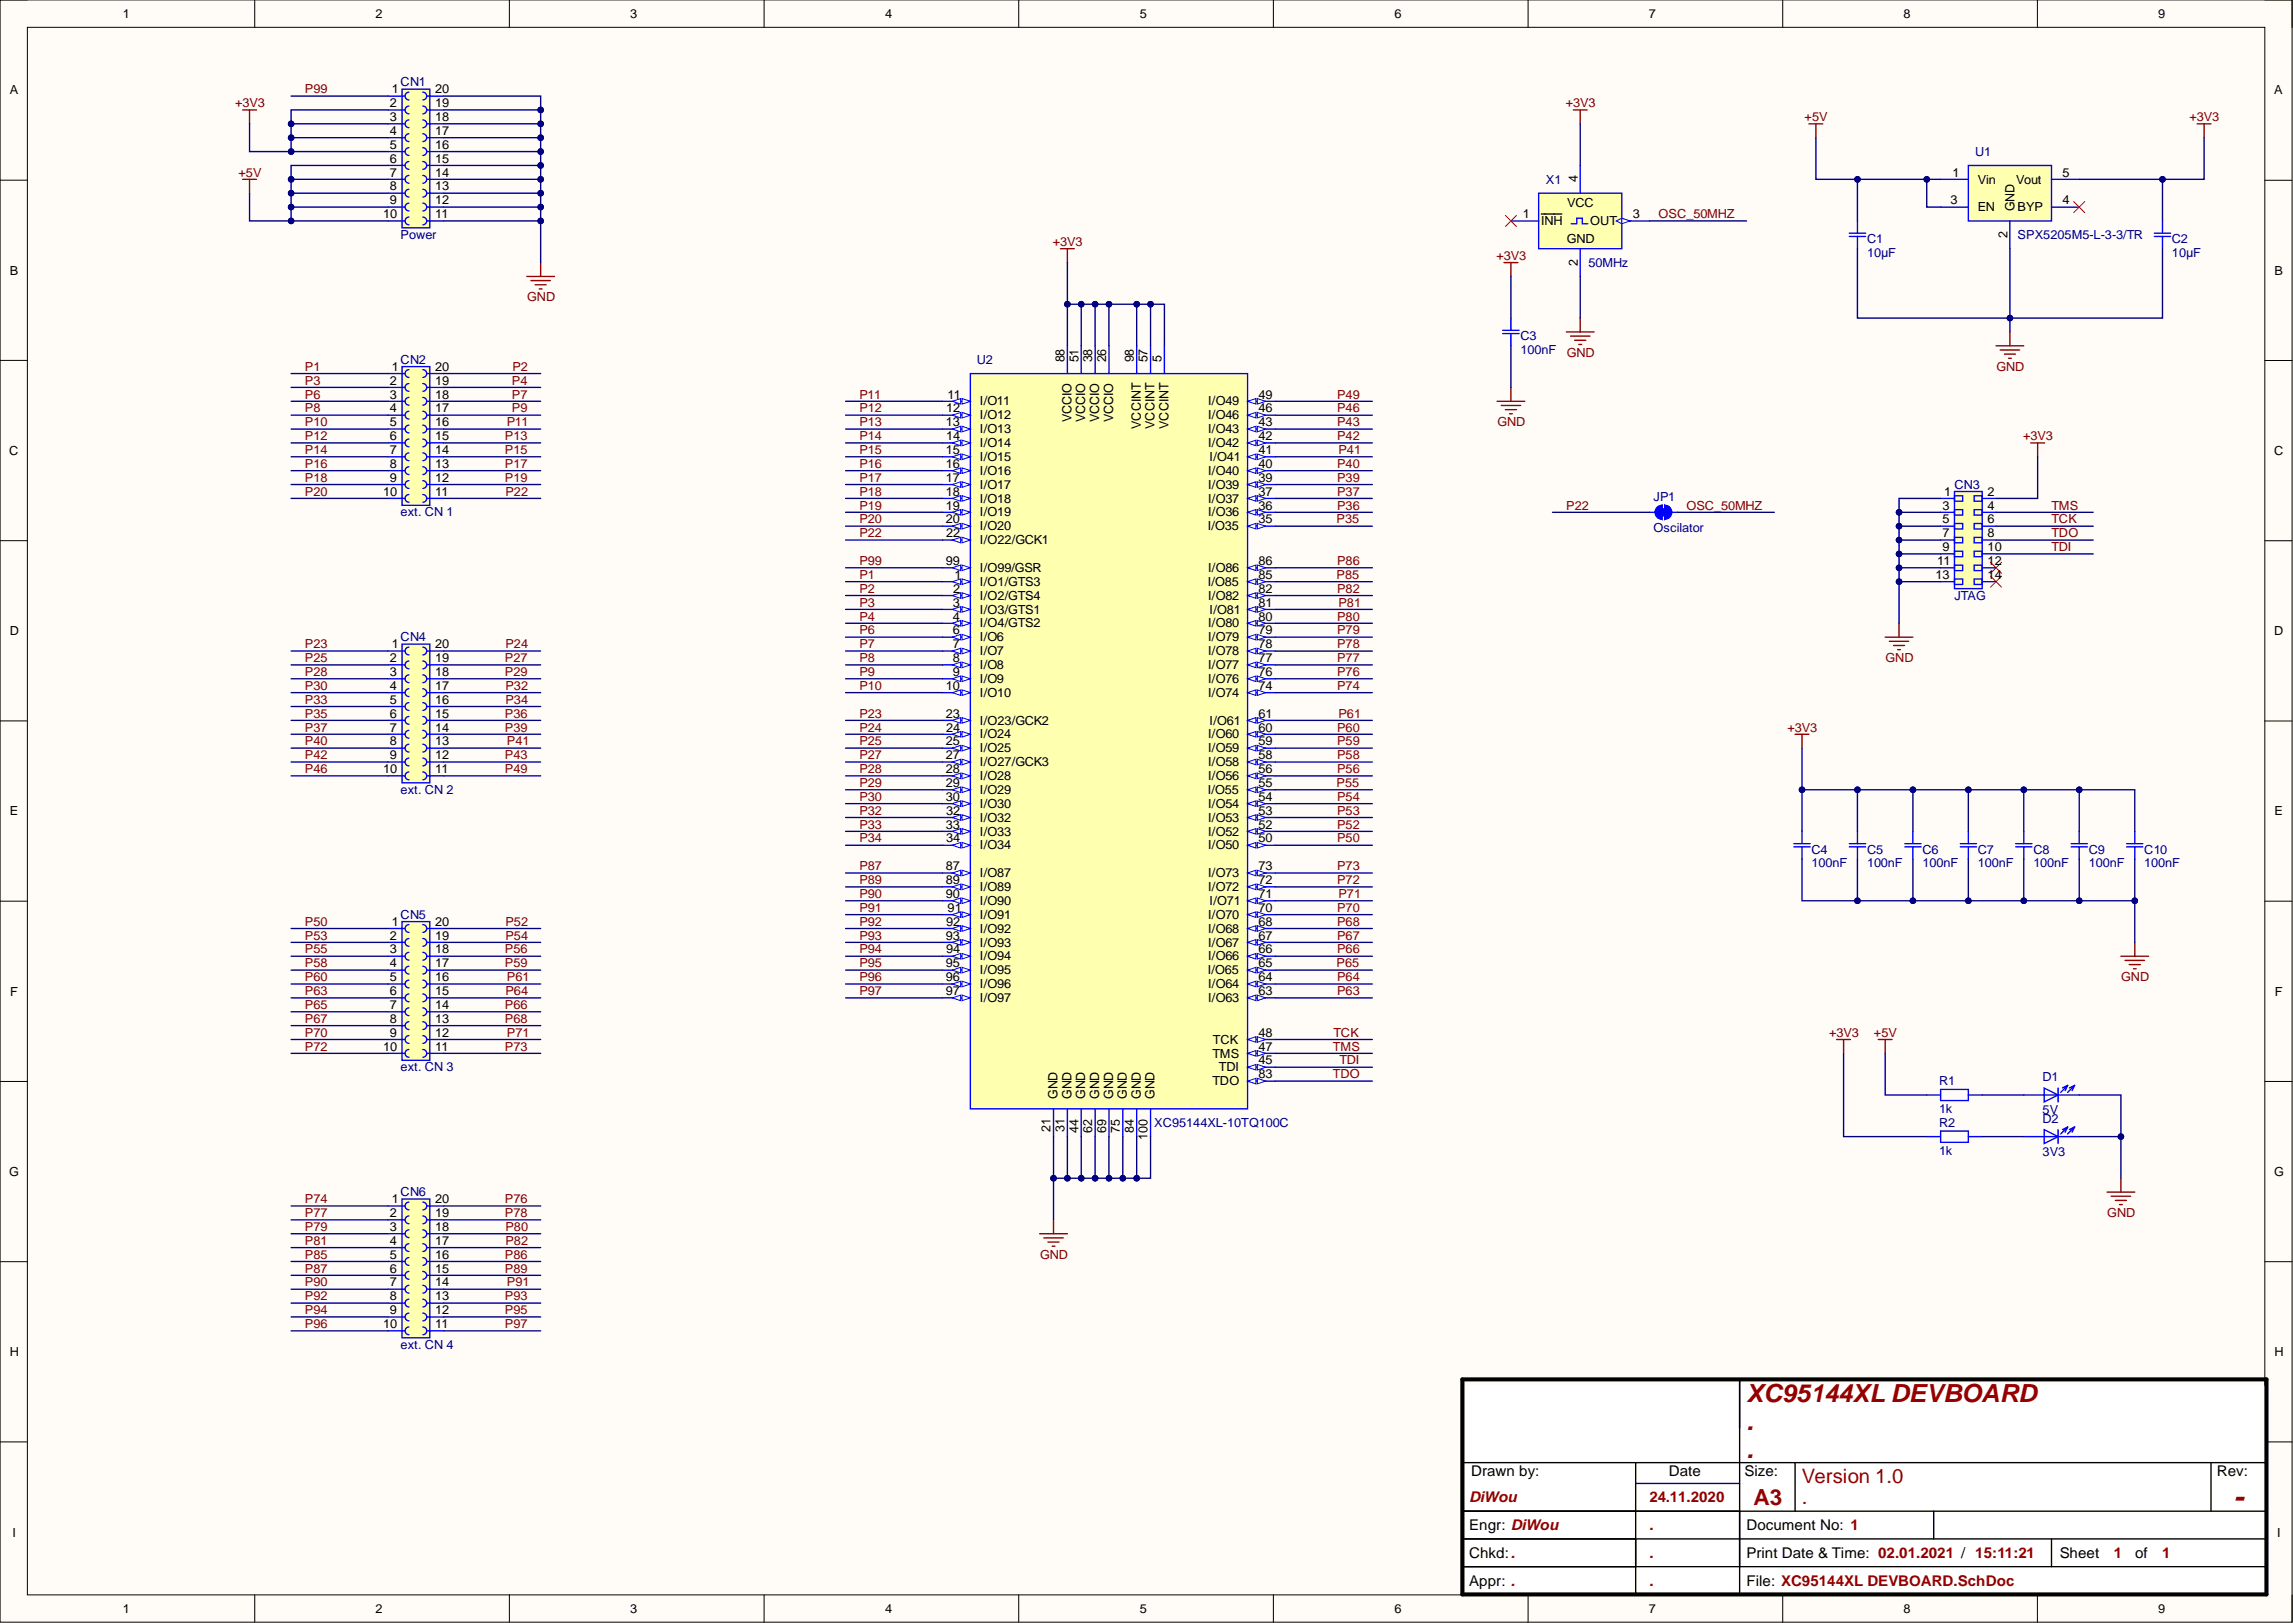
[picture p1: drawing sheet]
<svg xmlns="http://www.w3.org/2000/svg" width="420mm" height="297mm" viewBox="0 0 420 297" stroke-linecap="round" stroke-linejoin="round" font-family="sans-serif">
<defs><g id="words">
<text font-size="5.4" fill="#980000" x="408.9" y="275.9">-</text>
<g font-size="4.6" fill="#980000">
<text x="319.7" y="256.6">XC95144XL DEVBOARD</text>
<text x="319.7" y="261.7">.</text>
<text x="319.7" y="266.8">.</text>
</g>
<text font-size="4.1" fill="#980000" x="321" y="275.5">A3</text>
<g font-size="3.6" fill="#980000">
<text x="329.9" y="271.5">Version 1.0</text>
<text x="329.9" y="275.3">.</text>
</g>
<g font-size="2.7" fill="#980000">
<text x="269" y="275">DiWou</text>
<text x="302" y="275">24.11.2020</text>
<text x="302" y="280">.</text>
<text x="302" y="285.1">.</text>
<text x="387" y="285.1">1</text>
<text x="395.9" y="285.1">1</text>
<text x="302" y="290.2">.</text>
</g>
<g font-size="2.7">
<text x="269.3" y="270.1">Drawn by:</text>
<text x="305.5" y="270.1">Date</text>
<text x="319.4" y="270.1">Size:</text>
<text x="405.9" y="270.1">Rev:</text>
<text x="269" y="280">Engr: DiWou</text>
<text x="319.7" y="280">Document No: 1</text>
<text x="269" y="285.1">Chkd:.</text>
<text x="319.7" y="285.1">Print Date &amp; Time: 02.01.2021 / 15:11:21</text>
<text x="377.1" y="285.1">Sheet</text>
<text x="390.9" y="285.1">of</text>
<text x="269" y="290.2">Appr: .</text>
<text x="319.7" y="290.2">File: XC95144XL DEVBOARD.SchDoc</text>
</g>
<g font-size="2.3">
<text x="22.5" y="3.3">1</text>
<text x="68.8" y="3.3">2</text>
<text x="115.4" y="3.3">3</text>
<text x="162.1" y="3.3">4</text>
<text x="208.7" y="3.3">5</text>
<text x="255.3" y="3.3">6</text>
<text x="301.9" y="3.3">7</text>
<text x="348.5" y="3.3">8</text>
<text x="395.1" y="3.3">9</text>
<text x="1.8" y="17.3">A</text>
<text x="71.7" y="17.1">1</text>
<text x="79.7" y="17.1">20</text>
<text x="416.3" y="17.3">A</text>
<text x="71.4" y="19.6">2</text>
<text x="71.4" y="22.2">3</text>
<text x="79.7" y="22.2">18</text>
<text x="79.7" y="19.6">19</text>
<text x="71.4" y="24.7">4</text>
<text x="71.4" y="27.2">5</text>
<text x="71.4" y="29.8">6</text>
<text x="79.7" y="29.8">15</text>
<text x="79.7" y="27.2">16</text>
<text x="79.7" y="24.7">17</text>
<text x="71.4" y="32.3">7</text>
<text x="71.4" y="34.9">8</text>
<text x="79.7" y="34.9">13</text>
<text x="79.7" y="32.3">14</text>
<text x="288.9" y="33.3" transform="rotate(-90 288.9 33.3)">4</text>
<text x="357.5" y="32.3">1</text>
<text x="362.1" y="33.6">Vin</text>
<text x="369.1" y="33.6">Vout</text>
<text x="377.6" y="32.3">5</text>
<text x="70.1" y="39.9">10</text>
<text x="71.4" y="37.4">9</text>
<text x="79.7" y="39.9">11</text>
<text x="79.7" y="37.4">12</text>
<text x="278.8" y="39.9">1</text>
<text x="282.2" y="41.2">INH</text>
<text x="286.9" y="37.9">VCC</text>
<text x="291.2" y="41.2">OUT</text>
<text x="298.9" y="39.9">3</text>
<text x="357.1" y="37.4">3</text>
<text x="362.1" y="38.7">EN</text>
<text x="368.8" y="38.7" transform="rotate(-90 368.8 38.7)">GND</text>
<text x="369.4" y="38.7">BYP</text>
<text x="377.6" y="37.4">4</text>
<text x="286.8" y="44.5">GND</text>
<text x="367.5" y="43.6" transform="rotate(-90 367.5 43.6)">2</text>
<text x="1.8" y="50.3">B</text>
<text x="288.9" y="48.7" transform="rotate(-90 288.9 48.7)">2</text>
<text x="416.4" y="50.3">B</text>
<text x="71.4" y="70.4">2</text>
<text x="71.7" y="67.9">1</text>
<text x="79.7" y="70.4">19</text>
<text x="79.7" y="67.9">20</text>
<text x="194.9" y="66.3" transform="rotate(-90 194.9 66.3)">88</text>
<text x="197.4" y="66.3" transform="rotate(-90 197.4 66.3)">51</text>
<text x="200" y="66.3" transform="rotate(-90 200 66.3)">38</text>
<text x="202.5" y="66.3" transform="rotate(-90 202.5 66.3)">26</text>
<text x="207.6" y="66.3" transform="rotate(-90 207.6 66.3)">98</text>
<text x="210.1" y="66.3" transform="rotate(-90 210.1 66.3)">57</text>
<text x="212.7" y="66.3" transform="rotate(-90 212.7 66.3)">5</text>
<text x="71.4" y="72.9">3</text>
<text x="71.4" y="75.5">4</text>
<text x="79.7" y="75.5">17</text>
<text x="79.7" y="72.9">18</text>
<text x="173.2" y="75.5">12</text>
<text x="173.5" y="72.9">11</text>
<text x="179.4" y="74.2">I/O11</text>
<text x="179.4" y="76.7">I/O12</text>
<text x="196.2" y="77.3" transform="rotate(-90 196.2 77.3)">VCCIO</text>
<text x="198.7" y="77.3" transform="rotate(-90 198.7 77.3)">VCCIO</text>
<text x="201.2" y="77.3" transform="rotate(-90 201.2 77.3)">VCCIO</text>
<text x="203.8" y="77.3" transform="rotate(-90 203.8 77.3)">VCCIO</text>
<text x="221.2" y="76.7">I/O46</text>
<text x="221.2" y="74.2">I/O49</text>
<text x="230.4" y="75.5">46</text>
<text x="230.4" y="72.9">49</text>
<text x="1.7" y="83.3">C</text>
<text x="71.4" y="78">5</text>
<text x="71.4" y="80.6">6</text>
<text x="71.4" y="83.1">7</text>
<text x="79.7" y="83.1">14</text>
<text x="79.7" y="80.6">15</text>
<text x="79.7" y="78">16</text>
<text x="173.2" y="78">13</text>
<text x="173.2" y="83.1">15</text>
<text x="173.2" y="80.6">14</text>
<text x="179.4" y="79.3">I/O13</text>
<text x="179.4" y="81.8">I/O14</text>
<text x="208.8" y="78.5" transform="rotate(-90 208.8 78.5)">VCCINT</text>
<text x="211.4" y="78.5" transform="rotate(-90 211.4 78.5)">VCCINT</text>
<text x="213.9" y="78.5" transform="rotate(-90 213.9 78.5)">VCCINT</text>
<text x="221.2" y="81.8">I/O42</text>
<text x="221.2" y="79.3">I/O43</text>
<text x="230.4" y="83.1">41</text>
<text x="230.4" y="80.6">42</text>
<text x="230.4" y="78">43</text>
<text x="416.3" y="83.3">C</text>
<text x="71.4" y="85.6">8</text>
<text x="71.4" y="88.2">9</text>
<text x="79.7" y="88.2">12</text>
<text x="79.7" y="85.6">13</text>
<text x="173.2" y="85.6">16</text>
<text x="173.2" y="88.2">17</text>
<text x="179.4" y="84.4">I/O15</text>
<text x="179.4" y="86.9">I/O16</text>
<text x="179.4" y="89.4">I/O17</text>
<text x="221.2" y="89.4">I/O39</text>
<text x="221.2" y="86.9">I/O40</text>
<text x="221.5" y="84.4">I/O41</text>
<text x="230.4" y="88.2">39</text>
<text x="230.4" y="85.6">40</text>
<text x="70.1" y="90.7">10</text>
<text x="79.7" y="90.7">11</text>
<text x="173.2" y="90.7">18</text>
<text x="173.2" y="93.3">19</text>
<text x="173.2" y="95.8">20</text>
<text x="179.4" y="92">I/O18</text>
<text x="179.4" y="94.5">I/O19</text>
<text x="221.2" y="94.5">I/O36</text>
<text x="221.2" y="92">I/O37</text>
<text x="230.4" y="95.8">35</text>
<text x="230.4" y="93.3">36</text>
<text x="230.4" y="90.7">37</text>
<text x="355.6" y="93.3">3</text>
<text x="355.6" y="95.8">5</text>
<text x="355.9" y="90.7">1</text>
<text x="363.9" y="90.7">2</text>
<text x="363.9" y="93.3">4</text>
<text x="363.9" y="95.8">6</text>
<text x="173.2" y="98.3">22</text>
<text x="179.4" y="97.1">I/O20</text>
<text x="179.4" y="99.6">I/O22/GCK1</text>
<text x="221.1" y="97.1">I/O35</text>
<text x="355.6" y="98.3">7</text>
<text x="355.6" y="100.9">9</text>
<text x="363.9" y="98.3">8</text>
<text x="363.9" y="100.9">10</text>
<text x="173.2" y="103.4">99</text>
<text x="174.8" y="105.9">1</text>
<text x="179.4" y="107.2">I/O1/GTS3</text>
<text x="179.4" y="104.7">I/O99/GSR</text>
<text x="221.1" y="107.2">I/O85</text>
<text x="221.2" y="104.7">I/O86</text>
<text x="230.4" y="105.9">85</text>
<text x="230.4" y="103.4">86</text>
<text x="354.3" y="105.9">13</text>
<text x="354.7" y="103.4">11</text>
<text x="363.9" y="103.4">12</text>
<text x="363.9" y="105.9">14</text>
<text x="174.4" y="111">3</text>
<text x="174.4" y="113.6">4</text>
<text x="174.5" y="108.5">2</text>
<text x="179.4" y="109.8">I/O2/GTS4</text>
<text x="179.4" y="112.3">I/O3/GTS1</text>
<text x="221.2" y="109.8">I/O82</text>
<text x="221.5" y="112.3">I/O81</text>
<text x="230.4" y="113.6">80</text>
<text x="230.4" y="111">81</text>
<text x="230.4" y="108.5">82</text>
<text x="1.8" y="116.3">D</text>
<text x="71.7" y="118.6">1</text>
<text x="79.7" y="118.6">20</text>
<text x="174.4" y="116.1">6</text>
<text x="174.4" y="118.6">7</text>
<text x="179.4" y="114.8">I/O4/GTS2</text>
<text x="179.4" y="117.4">I/O6</text>
<text x="179.4" y="119.9">I/O7</text>
<text x="221.2" y="119.9">I/O78</text>
<text x="221.2" y="117.4">I/O79</text>
<text x="221.2" y="114.8">I/O80</text>
<text x="230.4" y="118.6">78</text>
<text x="230.4" y="116.1">79</text>
<text x="416.3" y="116.3">D</text>
<text x="71.4" y="121.2">2</text>
<text x="71.4" y="123.7">3</text>
<text x="79.7" y="123.7">18</text>
<text x="79.7" y="121.2">19</text>
<text x="174.4" y="121.2">8</text>
<text x="174.4" y="123.7">9</text>
<text x="179.4" y="122.5">I/O8</text>
<text x="179.4" y="125">I/O9</text>
<text x="221.2" y="125">I/O76</text>
<text x="221.2" y="122.5">I/O77</text>
<text x="230.4" y="123.7">76</text>
<text x="230.4" y="121.2">77</text>
<text x="71.4" y="126.3">4</text>
<text x="71.4" y="128.8">5</text>
<text x="71.4" y="131.3">6</text>
<text x="79.7" y="131.3">15</text>
<text x="79.7" y="128.8">16</text>
<text x="79.7" y="126.3">17</text>
<text x="173.2" y="126.3">10</text>
<text x="173.2" y="131.3">23</text>
<text x="179.4" y="127.5">I/O10</text>
<text x="221.2" y="127.5">I/O74</text>
<text x="230.4" y="131.3">61</text>
<text x="230.4" y="126.3">74</text>
<text x="71.4" y="133.9">7</text>
<text x="71.4" y="136.4">8</text>
<text x="79.7" y="136.4">13</text>
<text x="79.7" y="133.9">14</text>
<text x="173.2" y="136.4">25</text>
<text x="173.2" y="133.9">24</text>
<text x="179.4" y="132.6">I/O23/GCK2</text>
<text x="179.4" y="135.1">I/O24</text>
<text x="179.4" y="137.7">I/O25</text>
<text x="221.2" y="137.7">I/O59</text>
<text x="221.2" y="135.1">I/O60</text>
<text x="221.5" y="132.6">I/O61</text>
<text x="230.4" y="136.4">59</text>
<text x="230.4" y="133.9">60</text>
<text x="70.1" y="141.5">10</text>
<text x="71.4" y="139">9</text>
<text x="79.7" y="141.5">11</text>
<text x="79.7" y="139">12</text>
<text x="173.2" y="139">27</text>
<text x="173.2" y="141.5">28</text>
<text x="179.4" y="140.2">I/O27/GCK3</text>
<text x="179.4" y="142.8">I/O28</text>
<text x="221.2" y="142.8">I/O56</text>
<text x="221.2" y="140.2">I/O58</text>
<text x="230.4" y="141.5">56</text>
<text x="230.4" y="139">58</text>
<text x="1.8" y="149.2">E</text>
<text x="173.2" y="144">29</text>
<text x="173.2" y="146.6">30</text>
<text x="173.2" y="149.1">32</text>
<text x="179.4" y="145.3">I/O29</text>
<text x="179.4" y="147.8">I/O30</text>
<text x="221.1" y="145.3">I/O55</text>
<text x="221.2" y="147.8">I/O54</text>
<text x="230.4" y="149.1">53</text>
<text x="230.4" y="146.6">54</text>
<text x="230.4" y="144">55</text>
<text x="416.4" y="149.2">E</text>
<text x="173.2" y="151.7">33</text>
<text x="173.2" y="154.2">34</text>
<text x="179.4" y="150.4">I/O32</text>
<text x="179.4" y="152.9">I/O33</text>
<text x="179.4" y="155.5">I/O34</text>
<text x="221.2" y="155.5">I/O50</text>
<text x="221.2" y="152.9">I/O52</text>
<text x="221.2" y="150.4">I/O53</text>
<text x="230.4" y="154.2">50</text>
<text x="230.4" y="151.7">52</text>
<text x="173.2" y="159.3">87</text>
<text x="173.2" y="161.8">89</text>
<text x="179.4" y="160.5">I/O87</text>
<text x="221.2" y="160.5">I/O73</text>
<text x="230.4" y="161.8">72</text>
<text x="230.4" y="159.3">73</text>
<text x="173.2" y="164.3">90</text>
<text x="173.5" y="166.9">91</text>
<text x="179.4" y="163.1">I/O89</text>
<text x="179.4" y="165.6">I/O90</text>
<text x="221.2" y="163.1">I/O72</text>
<text x="221.5" y="165.6">I/O71</text>
<text x="230.4" y="166.9">70</text>
<text x="230.4" y="164.3">71</text>
<text x="71.4" y="172">2</text>
<text x="71.7" y="169.4">1</text>
<text x="79.7" y="172">19</text>
<text x="79.7" y="169.4">20</text>
<text x="173.2" y="172">93</text>
<text x="173.2" y="169.4">92</text>
<text x="179.4" y="168.2">I/O91</text>
<text x="179.4" y="170.7">I/O92</text>
<text x="179.4" y="173.2">I/O93</text>
<text x="221.2" y="173.2">I/O67</text>
<text x="221.2" y="170.7">I/O68</text>
<text x="221.2" y="168.2">I/O70</text>
<text x="230.4" y="172">67</text>
<text x="230.4" y="169.4">68</text>
<text x="71.4" y="174.5">3</text>
<text x="71.4" y="177">4</text>
<text x="71.4" y="179.6">5</text>
<text x="79.7" y="179.6">16</text>
<text x="79.7" y="177">17</text>
<text x="79.7" y="174.5">18</text>
<text x="173.2" y="177">95</text>
<text x="173.2" y="179.6">96</text>
<text x="173.2" y="174.5">94</text>
<text x="179.4" y="175.8">I/O94</text>
<text x="179.4" y="178.3">I/O95</text>
<text x="221.1" y="178.3">I/O65</text>
<text x="221.2" y="175.8">I/O66</text>
<text x="230.4" y="179.6">64</text>
<text x="230.4" y="177">65</text>
<text x="230.4" y="174.5">66</text>
<text x="1.9" y="182.2">F</text>
<text x="71.4" y="182.1">6</text>
<text x="71.4" y="184.7">7</text>
<text x="79.7" y="184.7">14</text>
<text x="79.7" y="182.1">15</text>
<text x="173.2" y="182.1">97</text>
<text x="179.4" y="180.9">I/O96</text>
<text x="179.4" y="183.4">I/O97</text>
<text x="221.2" y="183.4">I/O63</text>
<text x="221.2" y="180.9">I/O64</text>
<text x="230.4" y="182.1">63</text>
<text x="416.5" y="182.2">F</text>
<text x="71.4" y="187.2">8</text>
<text x="71.4" y="189.7">9</text>
<text x="79.7" y="189.7">12</text>
<text x="79.7" y="187.2">13</text>
<text x="222" y="191">TCK</text>
<text x="230.4" y="189.7">48</text>
<text x="70.1" y="192.3">10</text>
<text x="79.7" y="192.3">11</text>
<text x="222" y="193.5">TMS</text>
<text x="223.1" y="196.1">TDI</text>
<text x="230.4" y="194.8">45</text>
<text x="230.4" y="192.3">47</text>
<text x="230.4" y="197.4">83</text>
<text x="193.6" y="201.2" transform="rotate(-90 193.6 201.2)">GND</text>
<text x="196.2" y="201.2" transform="rotate(-90 196.2 201.2)">GND</text>
<text x="198.7" y="201.2" transform="rotate(-90 198.7 201.2)">GND</text>
<text x="201.2" y="201.2" transform="rotate(-90 201.2 201.2)">GND</text>
<text x="203.8" y="201.2" transform="rotate(-90 203.8 201.2)">GND</text>
<text x="206.3" y="201.2" transform="rotate(-90 206.3 201.2)">GND</text>
<text x="208.8" y="201.2" transform="rotate(-90 208.8 201.2)">GND</text>
<text x="211.4" y="201.2" transform="rotate(-90 211.4 201.2)">GND</text>
<text x="222" y="198.6">TDO</text>
<text x="192.4" y="207.1" transform="rotate(-90 192.4 207.1)">21</text>
<text x="194.9" y="207.1" transform="rotate(-90 194.9 207.1)">31</text>
<text x="197.4" y="207.4" transform="rotate(-90 197.4 207.4)">44</text>
<text x="200" y="207.3" transform="rotate(-90 200 207.3)">62</text>
<text x="202.5" y="207.4" transform="rotate(-90 202.5 207.4)">69</text>
<text x="205" y="207.4" transform="rotate(-90 205 207.4)">75</text>
<text x="207.6" y="207.4" transform="rotate(-90 207.6 207.4)">84</text>
<text x="210.1" y="208.6" transform="rotate(-90 210.1 208.6)">100</text>
<text x="1.7" y="215.2">G</text>
<text x="416.3" y="215.2">G</text>
<text x="71.7" y="220.2">1</text>
<text x="79.7" y="220.2">20</text>
<text x="71.4" y="222.7">2</text>
<text x="71.4" y="225.3">3</text>
<text x="71.4" y="227.8">4</text>
<text x="79.7" y="227.8">17</text>
<text x="79.7" y="225.3">18</text>
<text x="79.7" y="222.7">19</text>
<text x="71.4" y="230.4">5</text>
<text x="71.4" y="232.9">6</text>
<text x="79.7" y="232.9">15</text>
<text x="79.7" y="230.4">16</text>
<text x="71.4" y="235.4">7</text>
<text x="71.4" y="238">8</text>
<text x="79.7" y="238">13</text>
<text x="79.7" y="235.4">14</text>
<text x="70.1" y="243.1">10</text>
<text x="71.4" y="240.5">9</text>
<text x="79.7" y="243.1">11</text>
<text x="79.7" y="240.5">12</text>
<text x="1.8" y="248.2">H</text>
<text x="416.4" y="248.2">H</text>
<text x="2.3" y="281.2">I</text>
<text x="416.9" y="281.2">I</text>
<text x="22.5" y="295.2">1</text>
<text x="68.8" y="295.2">2</text>
<text x="115.4" y="295.2">3</text>
<text x="162.1" y="295.2">4</text>
<text x="208.7" y="295.2">5</text>
<text x="255.3" y="295.2">6</text>
<text x="301.9" y="295.2">7</text>
<text x="348.5" y="295.2">8</text>
<text x="395.1" y="295.2">9</text>
</g>
<g font-size="2.3" fill="#800000">
<text x="55.8" y="17.1">P99</text>
<text x="43.1" y="19.6">+3V3</text>
<text x="286.7" y="19.6">+3V3</text>
<text x="330.4" y="22.2">+5V</text>
<text x="400.9" y="22.2">+3V3</text>
<text x="43.6" y="32.3">+5V</text>
<text x="303.7" y="39.9">OSC_50MHZ</text>
<text x="192.8" y="45">+3V3</text>
<text x="274" y="47.6">+3V3</text>
<text x="96.5" y="55.2">GND</text>
<text x="286.8" y="65.3">GND</text>
<text x="55.8" y="67.9">P1</text>
<text x="55.8" y="70.4">P3</text>
<text x="93.7" y="70.4">P4</text>
<text x="93.8" y="67.9">P2</text>
<text x="365.5" y="67.9">GND</text>
<text x="55.8" y="72.9">P6</text>
<text x="55.8" y="75.5">P8</text>
<text x="93.7" y="72.9">P7</text>
<text x="93.7" y="75.5">P9</text>
<text x="157.3" y="72.9">P11</text>
<text x="157.3" y="75.5">P12</text>
<text x="244.8" y="75.5">P46</text>
<text x="244.8" y="72.9">P49</text>
<text x="55.8" y="78">P10</text>
<text x="55.8" y="80.6">P12</text>
<text x="55.8" y="83.1">P14</text>
<text x="92.5" y="80.6">P13</text>
<text x="92.5" y="83.1">P15</text>
<text x="92.8" y="78">P11</text>
<text x="157.3" y="78">P13</text>
<text x="157.3" y="80.6">P14</text>
<text x="157.3" y="83.1">P15</text>
<text x="244.8" y="80.6">P42</text>
<text x="244.8" y="78">P43</text>
<text x="245.1" y="83.1">P41</text>
<text x="274.1" y="78">GND</text>
<text x="370.4" y="80.6">+3V3</text>
<text x="55.8" y="85.6">P16</text>
<text x="55.8" y="88.2">P18</text>
<text x="92.5" y="85.6">P17</text>
<text x="92.5" y="88.2">P19</text>
<text x="157.3" y="85.6">P16</text>
<text x="157.3" y="88.2">P17</text>
<text x="244.8" y="88.2">P39</text>
<text x="244.8" y="85.6">P40</text>
<text x="55.8" y="90.7">P20</text>
<text x="92.5" y="90.7">P22</text>
<text x="157.3" y="90.7">P18</text>
<text x="157.3" y="93.3">P19</text>
<text x="157.3" y="95.8">P20</text>
<text x="244.7" y="95.8">P35</text>
<text x="244.8" y="93.3">P36</text>
<text x="244.8" y="90.7">P37</text>
<text x="286.8" y="93.3">P22</text>
<text x="308.7" y="93.3">OSC_50MHZ</text>
<text x="375.6" y="95.8">TCK</text>
<text x="375.6" y="93.3">TMS</text>
<text x="157.3" y="98.3">P22</text>
<text x="375.6" y="100.9">TDI</text>
<text x="375.6" y="98.3">TDO</text>
<text x="157.3" y="105.9">P1</text>
<text x="157.3" y="103.4">P99</text>
<text x="244.7" y="105.9">P85</text>
<text x="244.8" y="103.4">P86</text>
<text x="157.3" y="108.5">P2</text>
<text x="157.3" y="111">P3</text>
<text x="157.3" y="113.6">P4</text>
<text x="244.8" y="113.6">P80</text>
<text x="244.8" y="108.5">P82</text>
<text x="245.1" y="111">P81</text>
<text x="55.8" y="118.6">P23</text>
<text x="92.5" y="118.6">P24</text>
<text x="157.3" y="116.1">P6</text>
<text x="157.3" y="118.6">P7</text>
<text x="244.8" y="118.6">P78</text>
<text x="244.8" y="116.1">P79</text>
<text x="55.8" y="121.2">P25</text>
<text x="55.8" y="123.7">P28</text>
<text x="92.5" y="121.2">P27</text>
<text x="92.5" y="123.7">P29</text>
<text x="157.3" y="123.7">P9</text>
<text x="157.3" y="121.2">P8</text>
<text x="244.8" y="123.7">P76</text>
<text x="244.8" y="121.2">P77</text>
<text x="345.2" y="121.2">GND</text>
<text x="55.8" y="126.3">P30</text>
<text x="55.8" y="128.8">P33</text>
<text x="55.8" y="131.3">P35</text>
<text x="92.5" y="131.3">P36</text>
<text x="92.5" y="126.3">P32</text>
<text x="92.5" y="128.8">P34</text>
<text x="157.3" y="126.3">P10</text>
<text x="157.3" y="131.3">P23</text>
<text x="244.8" y="126.3">P74</text>
<text x="245.1" y="131.3">P61</text>
<text x="55.8" y="133.9">P37</text>
<text x="55.8" y="136.4">P40</text>
<text x="92.5" y="133.9">P39</text>
<text x="92.8" y="136.4">P41</text>
<text x="157.3" y="133.9">P24</text>
<text x="157.3" y="136.4">P25</text>
<text x="244.8" y="136.4">P59</text>
<text x="244.8" y="133.9">P60</text>
<text x="327.3" y="133.9">+3V3</text>
<text x="55.8" y="139">P42</text>
<text x="55.8" y="141.5">P46</text>
<text x="92.5" y="139">P43</text>
<text x="92.5" y="141.5">P49</text>
<text x="157.3" y="139">P27</text>
<text x="157.3" y="141.5">P28</text>
<text x="244.8" y="141.5">P56</text>
<text x="244.8" y="139">P58</text>
<text x="157.3" y="146.6">P30</text>
<text x="157.3" y="149.1">P32</text>
<text x="157.3" y="144">P29</text>
<text x="244.7" y="144">P55</text>
<text x="244.8" y="149.1">P53</text>
<text x="244.8" y="146.6">P54</text>
<text x="157.3" y="151.7">P33</text>
<text x="157.3" y="154.2">P34</text>
<text x="244.8" y="154.2">P50</text>
<text x="244.8" y="151.7">P52</text>
<text x="157.3" y="159.3">P87</text>
<text x="157.3" y="161.8">P89</text>
<text x="244.8" y="161.8">P72</text>
<text x="244.8" y="159.3">P73</text>
<text x="157.3" y="164.3">P90</text>
<text x="157.3" y="166.9">P91</text>
<text x="244.8" y="166.9">P70</text>
<text x="245.1" y="164.3">P71</text>
<text x="55.8" y="169.4">P50</text>
<text x="55.8" y="172">P53</text>
<text x="92.5" y="169.4">P52</text>
<text x="92.5" y="172">P54</text>
<text x="157.3" y="169.4">P92</text>
<text x="157.3" y="172">P93</text>
<text x="244.8" y="172">P67</text>
<text x="244.8" y="169.4">P68</text>
<text x="55.8" y="174.5">P55</text>
<text x="55.8" y="177">P58</text>
<text x="55.8" y="179.6">P60</text>
<text x="92.5" y="174.5">P56</text>
<text x="92.5" y="177">P59</text>
<text x="92.8" y="179.6">P61</text>
<text x="157.3" y="174.5">P94</text>
<text x="157.3" y="177">P95</text>
<text x="157.3" y="179.6">P96</text>
<text x="244.7" y="177">P65</text>
<text x="244.8" y="179.6">P64</text>
<text x="244.8" y="174.5">P66</text>
<text x="388.3" y="179.6">GND</text>
<text x="55.8" y="182.1">P63</text>
<text x="55.8" y="184.7">P65</text>
<text x="92.5" y="184.7">P66</text>
<text x="92.5" y="182.1">P64</text>
<text x="157.3" y="182.1">P97</text>
<text x="244.8" y="182.1">P63</text>
<text x="55.8" y="187.2">P67</text>
<text x="55.8" y="189.7">P70</text>
<text x="92.5" y="187.2">P68</text>
<text x="92.8" y="189.7">P71</text>
<text x="244.1" y="189.7">TCK</text>
<text x="334.9" y="189.7">+3V3</text>
<text x="343.1" y="189.7">+5V</text>
<text x="55.8" y="192.3">P72</text>
<text x="92.5" y="192.3">P73</text>
<text x="244" y="192.3">TMS</text>
<text x="244" y="197.4">TDO</text>
<text x="245.2" y="194.8">TDI</text>
<text x="55.8" y="220.2">P74</text>
<text x="92.5" y="220.2">P76</text>
<text x="55.8" y="222.7">P77</text>
<text x="55.8" y="225.3">P79</text>
<text x="55.8" y="227.8">P81</text>
<text x="92.5" y="222.7">P78</text>
<text x="92.5" y="225.3">P80</text>
<text x="92.5" y="227.8">P82</text>
<text x="385.8" y="222.7">GND</text>
<text x="55.8" y="230.4">P85</text>
<text x="55.8" y="232.9">P87</text>
<text x="92.5" y="230.4">P86</text>
<text x="92.5" y="232.9">P89</text>
<text x="190.4" y="230.4">GND</text>
<text x="55.8" y="235.4">P90</text>
<text x="55.8" y="238">P92</text>
<text x="92.5" y="238">P93</text>
<text x="92.8" y="235.4">P91</text>
<text x="55.8" y="240.5">P94</text>
<text x="55.8" y="243.1">P96</text>
<text x="92.5" y="240.5">P95</text>
<text x="92.5" y="243.1">P97</text>
</g>
<g font-size="2.3" fill="#000080">
<text x="73.3" y="15.8">CN1</text>
<text x="361.6" y="28.5">U1</text>
<text x="283" y="33.6">X1</text>
<text x="73.3" y="43.7">Power</text>
<text x="341.8" y="44.5">C1</text>
<text x="341.8" y="47">10µF</text>
<text x="369.4" y="43.7">SPX5205M5-L-3-3/TR</text>
<text x="397.6" y="44.5">C2</text>
<text x="397.6" y="47">10µF</text>
<text x="290.8" y="48.8">50MHz</text>
<text x="278.4" y="62.3">C3</text>
<text x="278.4" y="64.8">100nF</text>
<text x="73.3" y="66.6">CN2</text>
<text x="178.8" y="66.6">U2</text>
<text x="357.8" y="89.4">CN3</text>
<text x="73.3" y="94.5">ext. CN 1</text>
<text x="302.7" y="91.7">JP1</text>
<text x="302.7" y="97.3">Oscilator</text>
<text x="357.8" y="109.8">JTAG</text>
<text x="73.3" y="117.4">CN4</text>
<text x="73.3" y="145.3">ext. CN 2</text>
<text x="331.7" y="156.2">C4</text>
<text x="331.7" y="158.8">100nF</text>
<text x="341.8" y="156.2">C5</text>
<text x="341.8" y="158.8">100nF</text>
<text x="352" y="156.2">C6</text>
<text x="352" y="158.8">100nF</text>
<text x="362.1" y="156.2">C7</text>
<text x="362.1" y="158.8">100nF</text>
<text x="372.3" y="156.2">C8</text>
<text x="372.3" y="158.8">100nF</text>
<text x="382.4" y="156.2">C9</text>
<text x="382.4" y="158.8">100nF</text>
<text x="392.6" y="156.2">C10</text>
<text x="392.6" y="158.8">100nF</text>
<text x="73.3" y="168.2">CN5</text>
<text x="73.3" y="196.1">ext. CN 3</text>
<text x="374" y="197.9">D1</text>
<text x="355" y="198.6">R1</text>
<text x="355" y="203.7">1k</text>
<text x="374" y="204">5V</text>
<text x="211.3" y="206.2">XC95144XL-10TQ100C</text>
<text x="355" y="206.2">R2</text>
<text x="374" y="205.5">D2</text>
<text x="355" y="211.3">1k</text>
<text x="374" y="211.6">3V3</text>
<text x="73.3" y="218.9">CN6</text>
<text x="73.3" y="246.9">ext. CN 4</text>
</g>
</g></defs>
<path d="M0 0h419.6v296.9h-419.6z" fill-rule="evenodd" fill="#fffcf8"/>
<path d="M0 0h419.6v296.9h-419.6z" fill="none" stroke="#000" stroke-width=".18"/>
<path d="M5 5h409.6v286.9h-409.6z" fill-rule="evenodd" fill="#fffcf8"/>
<g fill="none" stroke="#000" stroke-width=".18">
<path d="M0 0h5M46.6 0v5M93.3 0v5M139.9 0v5M186.5 0v5M233.1 0v5M279.8 0v5M326.4 0v5M373 0v5M414.6 0h5v5M5 5h409.6v286.9h-409.6zM0 33h5"/>
<path d="M414.6 33h5M0 66h5M414.6 66h5M0 99h5M414.6 99h5M0 131.9h5M414.6 132h5M0 164.9h5M414.6 164.9h5M0 197.9h5M414.6 197.9h5M0 230.9h5"/>
<path d="M414.6 230.9h5M0 263.9h5M414.6 263.9h5M46.6 291.9v5M93.3 291.9v5M139.9 291.9v5M186.5 291.9v5M233.1 291.9v5M279.8 291.9v5M326.4 291.9v5M373 291.9v5M419.6 291.9v5"/>
</g>
<path d="M267.7 253.7h147.2v38.1h-147.2z" fill-rule="evenodd" fill="#fff"/>
<path d="M267.7 253.7h147.2v38.1h-147.2z" fill="none" stroke="#fff" stroke-width=".25"/>
<path d="M318.5 252.5v39.3M267.7 276.6h147.2M299.5 267.7v24.1M328.6 267.7v8.9M354 276.6v5.1M404.8 267.7v8.9M414.9 267.7h-147.2v19h147.2M267.7 281.7h147.2M375.6 281.7v5" fill="none" stroke="#000" stroke-width=".25"/>
<path d="M267.7 252.5h147.2v39.3h-147.2z" fill="none" stroke="#000" stroke-width=".75"/>
<path d="M299.5 271.5h19" fill="none" stroke="#000080" stroke-width=".25"/>
<path d="M177.7 68.4h50.7v134.5h-50.7z" fill-rule="evenodd" fill="#ffffb0"/>
<path d="M177.7 68.4h50.7v134.5h-50.7zM172.6 106.5h5.1" fill="none" stroke="#00f" stroke-width=".25"/>
<path d="M176.1 105.9l1.6 .6-1.6 .5z" fill="#f8fcff"/>
<path d="M176.1 105.9l1.6 .6-1.6 .5z" fill="none" stroke="#00f" stroke-width=".18"/>
<path d="M174.4 106.5l1.5-.6v1.1z" fill="#f8fcff"/>
<path d="M174.4 106.5l1.5-.6v1.1z" fill="none" stroke="#00f" stroke-width=".18"/>
<path d="M172.6 109h5.1" fill="none" stroke="#00f" stroke-width=".25"/>
<path d="M176.1 108.5l1.6 .5-1.6 .5z" fill="#f8fcff"/>
<path d="M176.1 108.5l1.6 .5-1.6 .5z" fill="none" stroke="#00f" stroke-width=".18"/>
<path d="M174.4 109l1.5-.5v1z" fill="#f8fcff"/>
<path d="M174.4 109l1.5-.5v1z" fill="none" stroke="#00f" stroke-width=".18"/>
<path d="M172.6 111.5h5.1" fill="none" stroke="#00f" stroke-width=".25"/>
<path d="M176.1 111l1.6 .5-1.6 .5z" fill="#f8fcff"/>
<path d="M176.1 111l1.6 .5-1.6 .5z" fill="none" stroke="#00f" stroke-width=".18"/>
<path d="M174.4 111.5l1.5-.5v1z" fill="#f8fcff"/>
<path d="M174.4 111.5l1.5-.5v1z" fill="none" stroke="#00f" stroke-width=".18"/>
<path d="M172.6 114.1h5.1" fill="none" stroke="#00f" stroke-width=".25"/>
<path d="M176.1 113.6l1.6 .5-1.6 .5z" fill="#f8fcff"/>
<path d="M176.1 113.6l1.6 .5-1.6 .5z" fill="none" stroke="#00f" stroke-width=".18"/>
<path d="M174.4 114.1l1.5-.5v1z" fill="#f8fcff"/>
<path d="M174.4 114.1l1.5-.5v1z" fill="none" stroke="#00f" stroke-width=".18"/>
<path d="M213.2 63.3v5.1M172.6 116.6h5.1" fill="none" stroke="#00f" stroke-width=".25"/>
<path d="M176.1 116.1l1.6 .5-1.6 .5z" fill="#f8fcff"/>
<path d="M176.1 116.1l1.6 .5-1.6 .5z" fill="none" stroke="#00f" stroke-width=".18"/>
<path d="M174.4 116.6l1.5-.5v1z" fill="#f8fcff"/>
<path d="M174.4 116.6l1.5-.5v1z" fill="none" stroke="#00f" stroke-width=".18"/>
<path d="M172.6 119.2h5.1" fill="none" stroke="#00f" stroke-width=".25"/>
<path d="M176.1 118.6l1.6 .6-1.6 .5z" fill="#f8fcff"/>
<path d="M176.1 118.6l1.6 .6-1.6 .5z" fill="none" stroke="#00f" stroke-width=".18"/>
<path d="M174.4 119.2l1.5-.6v1.1z" fill="#f8fcff"/>
<path d="M174.4 119.2l1.5-.6v1.1z" fill="none" stroke="#00f" stroke-width=".18"/>
<path d="M172.6 121.7h5.1" fill="none" stroke="#00f" stroke-width=".25"/>
<path d="M176.1 121.2l1.6 .5-1.6 .5z" fill="#f8fcff"/>
<path d="M176.1 121.2l1.6 .5-1.6 .5z" fill="none" stroke="#00f" stroke-width=".18"/>
<path d="M174.4 121.7l1.5-.5v1z" fill="#f8fcff"/>
<path d="M174.4 121.7l1.5-.5v1z" fill="none" stroke="#00f" stroke-width=".18"/>
<path d="M172.6 124.2h5.1" fill="none" stroke="#00f" stroke-width=".25"/>
<path d="M176.1 123.7l1.6 .5-1.6 .5z" fill="#f8fcff"/>
<path d="M176.1 123.7l1.6 .5-1.6 .5z" fill="none" stroke="#00f" stroke-width=".18"/>
<path d="M174.4 124.2l1.5-.5v1z" fill="#f8fcff"/>
<path d="M174.4 124.2l1.5-.5v1z" fill="none" stroke="#00f" stroke-width=".18"/>
<path d="M172.6 126.8h5.1" fill="none" stroke="#00f" stroke-width=".25"/>
<path d="M176.1 126.3l1.6 .5-1.6 .5z" fill="#f8fcff"/>
<path d="M176.1 126.3l1.6 .5-1.6 .5z" fill="none" stroke="#00f" stroke-width=".18"/>
<path d="M174.4 126.8l1.5-.5v1z" fill="#f8fcff"/>
<path d="M174.4 126.8l1.5-.5v1z" fill="none" stroke="#00f" stroke-width=".18"/>
<path d="M172.6 73.4h5.1" fill="none" stroke="#00f" stroke-width=".25"/>
<path d="M176.1 72.9l1.6 .5-1.6 .6z" fill="#f8fcff"/>
<path d="M176.1 72.9l1.6 .5-1.6 .6z" fill="none" stroke="#00f" stroke-width=".18"/>
<path d="M174.4 73.4l1.5-.5v1.1z" fill="#f8fcff"/>
<path d="M174.4 73.4l1.5-.5v1.1z" fill="none" stroke="#00f" stroke-width=".18"/>
<path d="M172.6 76h5.1" fill="none" stroke="#00f" stroke-width=".25"/>
<path d="M176.1 75.5l1.6 .5-1.6 .5z" fill="#f8fcff"/>
<path d="M176.1 75.5l1.6 .5-1.6 .5z" fill="none" stroke="#00f" stroke-width=".18"/>
<path d="M174.4 76l1.5-.5v1z" fill="#f8fcff"/>
<path d="M174.4 76l1.5-.5v1z" fill="none" stroke="#00f" stroke-width=".18"/>
<path d="M172.6 78.5h5.1" fill="none" stroke="#00f" stroke-width=".25"/>
<path d="M176.1 78l1.6 .5-1.6 .5z" fill="#f8fcff"/>
<path d="M176.1 78l1.6 .5-1.6 .5z" fill="none" stroke="#00f" stroke-width=".18"/>
<path d="M174.4 78.5l1.5-.5v1z" fill="#f8fcff"/>
<path d="M174.4 78.5l1.5-.5v1z" fill="none" stroke="#00f" stroke-width=".18"/>
<path d="M172.6 81.1h5.1" fill="none" stroke="#00f" stroke-width=".25"/>
<path d="M176.1 80.6l1.6 .5-1.6 .5z" fill="#f8fcff"/>
<path d="M176.1 80.6l1.6 .5-1.6 .5z" fill="none" stroke="#00f" stroke-width=".18"/>
<path d="M174.4 81.1l1.5-.5v1z" fill="#f8fcff"/>
<path d="M174.4 81.1l1.5-.5v1z" fill="none" stroke="#00f" stroke-width=".18"/>
<path d="M172.6 83.6h5.1" fill="none" stroke="#00f" stroke-width=".25"/>
<path d="M176.1 83.1l1.6 .5-1.6 .5z" fill="#f8fcff"/>
<path d="M176.1 83.1l1.6 .5-1.6 .5z" fill="none" stroke="#00f" stroke-width=".18"/>
<path d="M174.4 83.6l1.5-.5v1z" fill="#f8fcff"/>
<path d="M174.4 83.6l1.5-.5v1z" fill="none" stroke="#00f" stroke-width=".18"/>
<path d="M172.6 86.1h5.1" fill="none" stroke="#00f" stroke-width=".25"/>
<path d="M176.1 85.6l1.6 .5-1.6 .6z" fill="#f8fcff"/>
<path d="M176.1 85.6l1.6 .5-1.6 .6z" fill="none" stroke="#00f" stroke-width=".18"/>
<path d="M174.4 86.1l1.5-.5v1.1z" fill="#f8fcff"/>
<path d="M174.4 86.1l1.5-.5v1.1z" fill="none" stroke="#00f" stroke-width=".18"/>
<path d="M172.6 88.7h5.1" fill="none" stroke="#00f" stroke-width=".25"/>
<path d="M176.1 88.2l1.6 .5-1.6 .5z" fill="#f8fcff"/>
<path d="M176.1 88.2l1.6 .5-1.6 .5z" fill="none" stroke="#00f" stroke-width=".18"/>
<path d="M174.4 88.7l1.5-.5v1z" fill="#f8fcff"/>
<path d="M174.4 88.7l1.5-.5v1z" fill="none" stroke="#00f" stroke-width=".18"/>
<path d="M172.6 91.2h5.1" fill="none" stroke="#00f" stroke-width=".25"/>
<path d="M176.1 90.7l1.6 .5-1.6 .5z" fill="#f8fcff"/>
<path d="M176.1 90.7l1.6 .5-1.6 .5z" fill="none" stroke="#00f" stroke-width=".18"/>
<path d="M174.4 91.2l1.5-.5v1z" fill="#f8fcff"/>
<path d="M174.4 91.2l1.5-.5v1z" fill="none" stroke="#00f" stroke-width=".18"/>
<path d="M172.6 93.8h5.1" fill="none" stroke="#00f" stroke-width=".25"/>
<path d="M176.1 93.3l1.6 .5-1.6 .5z" fill="#f8fcff"/>
<path d="M176.1 93.3l1.6 .5-1.6 .5z" fill="none" stroke="#00f" stroke-width=".18"/>
<path d="M174.4 93.8l1.5-.5v1z" fill="#f8fcff"/>
<path d="M174.4 93.8l1.5-.5v1z" fill="none" stroke="#00f" stroke-width=".18"/>
<path d="M172.6 96.3h5.1" fill="none" stroke="#00f" stroke-width=".25"/>
<path d="M176.1 95.8l1.6 .5-1.6 .5z" fill="#f8fcff"/>
<path d="M176.1 95.8l1.6 .5-1.6 .5z" fill="none" stroke="#00f" stroke-width=".18"/>
<path d="M174.4 96.3l1.5-.5v1z" fill="#f8fcff"/>
<path d="M174.4 96.3l1.5-.5v1z" fill="none" stroke="#00f" stroke-width=".18"/>
<path d="M172.6 98.8h5.1M192.9 202.9v5.1" fill="none" stroke="#00f" stroke-width=".25"/>
<path d="M176.1 98.3l1.6 .5-1.6 .5z" fill="#f8fcff"/>
<path d="M176.1 98.3l1.6 .5-1.6 .5z" fill="none" stroke="#00f" stroke-width=".18"/>
<path d="M174.4 98.8l1.5-.5v1z" fill="#f8fcff"/>
<path d="M174.4 98.8l1.5-.5v1z" fill="none" stroke="#00f" stroke-width=".18"/>
<path d="M172.6 131.8h5.1" fill="none" stroke="#00f" stroke-width=".25"/>
<path d="M176.1 131.3l1.6 .5-1.6 .6z" fill="#f8fcff"/>
<path d="M176.1 131.3l1.6 .5-1.6 .6z" fill="none" stroke="#00f" stroke-width=".18"/>
<path d="M174.4 131.8l1.5-.5v1.1z" fill="#f8fcff"/>
<path d="M174.4 131.8l1.5-.5v1.1z" fill="none" stroke="#00f" stroke-width=".18"/>
<path d="M172.6 134.4h5.1" fill="none" stroke="#00f" stroke-width=".25"/>
<path d="M176.1 133.9l1.6 .5-1.6 .5z" fill="#f8fcff"/>
<path d="M176.1 133.9l1.6 .5-1.6 .5z" fill="none" stroke="#00f" stroke-width=".18"/>
<path d="M174.4 134.4l1.5-.5v1z" fill="#f8fcff"/>
<path d="M174.4 134.4l1.5-.5v1z" fill="none" stroke="#00f" stroke-width=".18"/>
<path d="M172.6 136.9h5.1" fill="none" stroke="#00f" stroke-width=".25"/>
<path d="M176.1 136.4l1.6 .5-1.6 .5z" fill="#f8fcff"/>
<path d="M176.1 136.4l1.6 .5-1.6 .5z" fill="none" stroke="#00f" stroke-width=".18"/>
<path d="M174.4 136.9l1.5-.5v1z" fill="#f8fcff"/>
<path d="M174.4 136.9l1.5-.5v1z" fill="none" stroke="#00f" stroke-width=".18"/>
<path d="M203 63.3v5.1M172.6 139.5h5.1" fill="none" stroke="#00f" stroke-width=".25"/>
<path d="M176.1 139l1.6 .5-1.6 .5z" fill="#f8fcff"/>
<path d="M176.1 139l1.6 .5-1.6 .5z" fill="none" stroke="#00f" stroke-width=".18"/>
<path d="M174.4 139.5l1.5-.5v1z" fill="#f8fcff"/>
<path d="M174.4 139.5l1.5-.5v1z" fill="none" stroke="#00f" stroke-width=".18"/>
<path d="M172.6 142h5.1" fill="none" stroke="#00f" stroke-width=".25"/>
<path d="M176.1 141.5l1.6 .5-1.6 .5z" fill="#f8fcff"/>
<path d="M176.1 141.5l1.6 .5-1.6 .5z" fill="none" stroke="#00f" stroke-width=".18"/>
<path d="M174.4 142l1.5-.5v1z" fill="#f8fcff"/>
<path d="M174.4 142l1.5-.5v1z" fill="none" stroke="#00f" stroke-width=".18"/>
<path d="M172.6 144.5h5.1" fill="none" stroke="#00f" stroke-width=".25"/>
<path d="M176.1 144l1.6 .5-1.6 .6z" fill="#f8fcff"/>
<path d="M176.1 144l1.6 .5-1.6 .6z" fill="none" stroke="#00f" stroke-width=".18"/>
<path d="M174.4 144.5l1.5-.5v1.1z" fill="#f8fcff"/>
<path d="M174.4 144.5l1.5-.5v1.1z" fill="none" stroke="#00f" stroke-width=".18"/>
<path d="M172.6 147.1h5.1" fill="none" stroke="#00f" stroke-width=".25"/>
<path d="M176.1 146.6l1.6 .5-1.6 .5z" fill="#f8fcff"/>
<path d="M176.1 146.6l1.6 .5-1.6 .5z" fill="none" stroke="#00f" stroke-width=".18"/>
<path d="M174.4 147.1l1.5-.5v1z" fill="#f8fcff"/>
<path d="M174.4 147.1l1.5-.5v1z" fill="none" stroke="#00f" stroke-width=".18"/>
<path d="M172.6 149.6h5.1M195.4 202.9v5.1" fill="none" stroke="#00f" stroke-width=".25"/>
<path d="M176.1 149.1l1.6 .5-1.6 .5z" fill="#f8fcff"/>
<path d="M176.1 149.1l1.6 .5-1.6 .5z" fill="none" stroke="#00f" stroke-width=".18"/>
<path d="M174.4 149.6l1.5-.5v1z" fill="#f8fcff"/>
<path d="M174.4 149.6l1.5-.5v1z" fill="none" stroke="#00f" stroke-width=".18"/>
<path d="M172.6 152.2h5.1" fill="none" stroke="#00f" stroke-width=".25"/>
<path d="M176.1 151.7l1.6 .5-1.6 .5z" fill="#f8fcff"/>
<path d="M176.1 151.7l1.6 .5-1.6 .5z" fill="none" stroke="#00f" stroke-width=".18"/>
<path d="M174.4 152.2l1.5-.5v1z" fill="#f8fcff"/>
<path d="M174.4 152.2l1.5-.5v1z" fill="none" stroke="#00f" stroke-width=".18"/>
<path d="M172.6 154.7h5.1" fill="none" stroke="#00f" stroke-width=".25"/>
<path d="M176.1 154.2l1.6 .5-1.6 .5z" fill="#f8fcff"/>
<path d="M176.1 154.2l1.6 .5-1.6 .5z" fill="none" stroke="#00f" stroke-width=".18"/>
<path d="M174.4 154.7l1.5-.5v1z" fill="#f8fcff"/>
<path d="M174.4 154.7l1.5-.5v1z" fill="none" stroke="#00f" stroke-width=".18"/>
<path d="M228.4 96.3h5.1" fill="none" stroke="#00f" stroke-width=".25"/>
<path d="M228.4 96.3l1.5-.5v1z" fill="#f8fcff"/>
<path d="M228.4 96.3l1.5-.5v1z" fill="none" stroke="#00f" stroke-width=".18"/>
<path d="M230.2 95.8l1.5 .5-1.5 .5z" fill="#f8fcff"/>
<path d="M230.2 95.8l1.5 .5-1.5 .5z" fill="none" stroke="#00f" stroke-width=".18"/>
<path d="M228.4 93.8h5.1" fill="none" stroke="#00f" stroke-width=".25"/>
<path d="M228.4 93.8l1.5-.5v1z" fill="#f8fcff"/>
<path d="M228.4 93.8l1.5-.5v1z" fill="none" stroke="#00f" stroke-width=".18"/>
<path d="M230.2 93.3l1.5 .5-1.5 .5z" fill="#f8fcff"/>
<path d="M230.2 93.3l1.5 .5-1.5 .5z" fill="none" stroke="#00f" stroke-width=".18"/>
<path d="M228.4 91.2h5.1" fill="none" stroke="#00f" stroke-width=".25"/>
<path d="M228.4 91.2l1.5-.5v1z" fill="#f8fcff"/>
<path d="M228.4 91.2l1.5-.5v1z" fill="none" stroke="#00f" stroke-width=".18"/>
<path d="M230.2 90.7l1.5 .5-1.5 .5z" fill="#f8fcff"/>
<path d="M230.2 90.7l1.5 .5-1.5 .5z" fill="none" stroke="#00f" stroke-width=".18"/>
<path d="M200.5 63.3v5.1M228.4 88.7h5.1" fill="none" stroke="#00f" stroke-width=".25"/>
<path d="M228.4 88.7l1.5-.5v1z" fill="#f8fcff"/>
<path d="M228.4 88.7l1.5-.5v1z" fill="none" stroke="#00f" stroke-width=".18"/>
<path d="M230.2 88.2l1.5 .5-1.5 .5z" fill="#f8fcff"/>
<path d="M230.2 88.2l1.5 .5-1.5 .5z" fill="none" stroke="#00f" stroke-width=".18"/>
<path d="M228.4 86.1h5.1" fill="none" stroke="#00f" stroke-width=".25"/>
<path d="M228.4 86.1l1.5-.5v1.1z" fill="#f8fcff"/>
<path d="M228.4 86.1l1.5-.5v1.1z" fill="none" stroke="#00f" stroke-width=".18"/>
<path d="M230.2 85.6l1.5 .5-1.5 .6z" fill="#f8fcff"/>
<path d="M230.2 85.6l1.5 .5-1.5 .6z" fill="none" stroke="#00f" stroke-width=".18"/>
<path d="M228.4 83.6h5.1" fill="none" stroke="#00f" stroke-width=".25"/>
<path d="M228.4 83.6l1.5-.5v1z" fill="#f8fcff"/>
<path d="M228.4 83.6l1.5-.5v1z" fill="none" stroke="#00f" stroke-width=".18"/>
<path d="M230.2 83.1l1.5 .5-1.5 .5z" fill="#f8fcff"/>
<path d="M230.2 83.1l1.5 .5-1.5 .5z" fill="none" stroke="#00f" stroke-width=".18"/>
<path d="M228.4 81.1h5.1" fill="none" stroke="#00f" stroke-width=".25"/>
<path d="M228.4 81.1l1.5-.5v1z" fill="#f8fcff"/>
<path d="M228.4 81.1l1.5-.5v1z" fill="none" stroke="#00f" stroke-width=".18"/>
<path d="M230.2 80.6l1.5 .5-1.5 .5z" fill="#f8fcff"/>
<path d="M230.2 80.6l1.5 .5-1.5 .5z" fill="none" stroke="#00f" stroke-width=".18"/>
<path d="M228.4 78.5h5.1" fill="none" stroke="#00f" stroke-width=".25"/>
<path d="M228.4 78.5l1.5-.5v1z" fill="#f8fcff"/>
<path d="M228.4 78.5l1.5-.5v1z" fill="none" stroke="#00f" stroke-width=".18"/>
<path d="M230.2 78l1.5 .5-1.5 .5z" fill="#f8fcff"/>
<path d="M230.2 78l1.5 .5-1.5 .5z" fill="none" stroke="#00f" stroke-width=".18"/>
<path d="M228.4 195.3h5.1M198 202.9v5.1" fill="none" stroke="#00f" stroke-width=".25"/>
<path d="M228.4 195.3l1.5-.5v1z" fill="#f8fcff"/>
<path d="M228.4 195.3l1.5-.5v1z" fill="none" stroke="#00f" stroke-width=".18"/>
<path d="M230.2 194.8l1.5 .5-1.5 .5z" fill="#f8fcff"/>
<path d="M230.2 194.8l1.5 .5-1.5 .5z" fill="none" stroke="#00f" stroke-width=".18"/>
<path d="M228.4 76h5.1" fill="none" stroke="#00f" stroke-width=".25"/>
<path d="M228.4 76l1.5-.5v1z" fill="#f8fcff"/>
<path d="M228.4 76l1.5-.5v1z" fill="none" stroke="#00f" stroke-width=".18"/>
<path d="M230.2 75.5l1.5 .5-1.5 .5z" fill="#f8fcff"/>
<path d="M230.2 75.5l1.5 .5-1.5 .5z" fill="none" stroke="#00f" stroke-width=".18"/>
<path d="M228.4 192.8h5.1" fill="none" stroke="#00f" stroke-width=".25"/>
<path d="M228.4 192.8l1.5-.5v1z" fill="#f8fcff"/>
<path d="M228.4 192.8l1.5-.5v1z" fill="none" stroke="#00f" stroke-width=".18"/>
<path d="M230.2 192.3l1.5 .5-1.5 .5z" fill="#f8fcff"/>
<path d="M230.2 192.3l1.5 .5-1.5 .5z" fill="none" stroke="#00f" stroke-width=".18"/>
<path d="M228.4 190.2h5.1" fill="none" stroke="#00f" stroke-width=".25"/>
<path d="M228.4 190.2l1.5-.5v1.1z" fill="#f8fcff"/>
<path d="M228.4 190.2l1.5-.5v1.1z" fill="none" stroke="#00f" stroke-width=".18"/>
<path d="M230.2 189.7l1.5 .5-1.5 .6z" fill="#f8fcff"/>
<path d="M230.2 189.7l1.5 .5-1.5 .6z" fill="none" stroke="#00f" stroke-width=".18"/>
<path d="M228.4 73.4h5.1" fill="none" stroke="#00f" stroke-width=".25"/>
<path d="M228.4 73.4l1.5-.5v1.1z" fill="#f8fcff"/>
<path d="M228.4 73.4l1.5-.5v1.1z" fill="none" stroke="#00f" stroke-width=".18"/>
<path d="M230.2 72.9l1.5 .5-1.5 .6z" fill="#f8fcff"/>
<path d="M230.2 72.9l1.5 .5-1.5 .6z" fill="none" stroke="#00f" stroke-width=".18"/>
<path d="M228.4 154.7h5.1" fill="none" stroke="#00f" stroke-width=".25"/>
<path d="M228.4 154.7l1.5-.5v1z" fill="#f8fcff"/>
<path d="M228.4 154.7l1.5-.5v1z" fill="none" stroke="#00f" stroke-width=".18"/>
<path d="M230.2 154.2l1.5 .5-1.5 .5z" fill="#f8fcff"/>
<path d="M230.2 154.2l1.5 .5-1.5 .5z" fill="none" stroke="#00f" stroke-width=".18"/>
<path d="M198 63.3v5.1M228.4 152.2h5.1" fill="none" stroke="#00f" stroke-width=".25"/>
<path d="M228.4 152.2l1.5-.5v1z" fill="#f8fcff"/>
<path d="M228.4 152.2l1.5-.5v1z" fill="none" stroke="#00f" stroke-width=".18"/>
<path d="M230.2 151.7l1.5 .5-1.5 .5z" fill="#f8fcff"/>
<path d="M230.2 151.7l1.5 .5-1.5 .5z" fill="none" stroke="#00f" stroke-width=".18"/>
<path d="M228.4 149.6h5.1" fill="none" stroke="#00f" stroke-width=".25"/>
<path d="M228.4 149.6l1.5-.5v1z" fill="#f8fcff"/>
<path d="M228.4 149.6l1.5-.5v1z" fill="none" stroke="#00f" stroke-width=".18"/>
<path d="M230.2 149.1l1.5 .5-1.5 .5z" fill="#f8fcff"/>
<path d="M230.2 149.1l1.5 .5-1.5 .5z" fill="none" stroke="#00f" stroke-width=".18"/>
<path d="M228.4 147.1h5.1" fill="none" stroke="#00f" stroke-width=".25"/>
<path d="M228.4 147.1l1.5-.5v1z" fill="#f8fcff"/>
<path d="M228.4 147.1l1.5-.5v1z" fill="none" stroke="#00f" stroke-width=".18"/>
<path d="M230.2 146.6l1.5 .5-1.5 .5z" fill="#f8fcff"/>
<path d="M230.2 146.6l1.5 .5-1.5 .5z" fill="none" stroke="#00f" stroke-width=".18"/>
<path d="M228.4 144.5h5.1" fill="none" stroke="#00f" stroke-width=".25"/>
<path d="M228.4 144.5l1.5-.5v1.1z" fill="#f8fcff"/>
<path d="M228.4 144.5l1.5-.5v1.1z" fill="none" stroke="#00f" stroke-width=".18"/>
<path d="M230.2 144l1.5 .5-1.5 .6z" fill="#f8fcff"/>
<path d="M230.2 144l1.5 .5-1.5 .6z" fill="none" stroke="#00f" stroke-width=".18"/>
<path d="M228.4 142h5.1" fill="none" stroke="#00f" stroke-width=".25"/>
<path d="M228.4 142l1.5-.5v1z" fill="#f8fcff"/>
<path d="M228.4 142l1.5-.5v1z" fill="none" stroke="#00f" stroke-width=".18"/>
<path d="M230.2 141.5l1.5 .5-1.5 .5z" fill="#f8fcff"/>
<path d="M230.2 141.5l1.5 .5-1.5 .5z" fill="none" stroke="#00f" stroke-width=".18"/>
<path d="M210.6 63.3v5.1M228.4 139.5h5.1" fill="none" stroke="#00f" stroke-width=".25"/>
<path d="M228.4 139.5l1.5-.5v1z" fill="#f8fcff"/>
<path d="M228.4 139.5l1.5-.5v1z" fill="none" stroke="#00f" stroke-width=".18"/>
<path d="M230.2 139l1.5 .5-1.5 .5z" fill="#f8fcff"/>
<path d="M230.2 139l1.5 .5-1.5 .5z" fill="none" stroke="#00f" stroke-width=".18"/>
<path d="M228.4 136.9h5.1" fill="none" stroke="#00f" stroke-width=".25"/>
<path d="M228.4 136.9l1.5-.5v1z" fill="#f8fcff"/>
<path d="M228.4 136.9l1.5-.5v1z" fill="none" stroke="#00f" stroke-width=".18"/>
<path d="M230.2 136.4l1.5 .5-1.5 .5z" fill="#f8fcff"/>
<path d="M230.2 136.4l1.5 .5-1.5 .5z" fill="none" stroke="#00f" stroke-width=".18"/>
<path d="M228.4 134.4h5.1" fill="none" stroke="#00f" stroke-width=".25"/>
<path d="M228.4 134.4l1.5-.5v1z" fill="#f8fcff"/>
<path d="M228.4 134.4l1.5-.5v1z" fill="none" stroke="#00f" stroke-width=".18"/>
<path d="M230.2 133.9l1.5 .5-1.5 .5z" fill="#f8fcff"/>
<path d="M230.2 133.9l1.5 .5-1.5 .5z" fill="none" stroke="#00f" stroke-width=".18"/>
<path d="M228.4 131.8h5.1" fill="none" stroke="#00f" stroke-width=".25"/>
<path d="M228.4 131.8l1.5-.5v1.1z" fill="#f8fcff"/>
<path d="M228.4 131.8l1.5-.5v1.1z" fill="none" stroke="#00f" stroke-width=".18"/>
<path d="M230.2 131.3l1.5 .5-1.5 .6z" fill="#f8fcff"/>
<path d="M230.2 131.3l1.5 .5-1.5 .6z" fill="none" stroke="#00f" stroke-width=".18"/>
<path d="M228.4 182.6h5.1M200.5 202.9v5.1" fill="none" stroke="#00f" stroke-width=".25"/>
<path d="M228.4 182.6l1.5-.5v1z" fill="#f8fcff"/>
<path d="M228.4 182.6l1.5-.5v1z" fill="none" stroke="#00f" stroke-width=".18"/>
<path d="M230.2 182.1l1.5 .5-1.5 .5z" fill="#f8fcff"/>
<path d="M230.2 182.1l1.5 .5-1.5 .5z" fill="none" stroke="#00f" stroke-width=".18"/>
<path d="M228.4 180.1h5.1" fill="none" stroke="#00f" stroke-width=".25"/>
<path d="M228.4 180.1l1.5-.5v1z" fill="#f8fcff"/>
<path d="M228.4 180.1l1.5-.5v1z" fill="none" stroke="#00f" stroke-width=".18"/>
<path d="M230.2 179.6l1.5 .5-1.5 .5z" fill="#f8fcff"/>
<path d="M230.2 179.6l1.5 .5-1.5 .5z" fill="none" stroke="#00f" stroke-width=".18"/>
<path d="M228.4 177.6h5.1" fill="none" stroke="#00f" stroke-width=".25"/>
<path d="M228.4 177.6l1.5-.6v1.1z" fill="#f8fcff"/>
<path d="M228.4 177.6l1.5-.6v1.1z" fill="none" stroke="#00f" stroke-width=".18"/>
<path d="M230.2 177l1.5 .6-1.5 .5z" fill="#f8fcff"/>
<path d="M230.2 177l1.5 .6-1.5 .5z" fill="none" stroke="#00f" stroke-width=".18"/>
<path d="M228.4 175h5.1" fill="none" stroke="#00f" stroke-width=".25"/>
<path d="M228.4 175l1.5-.5v1z" fill="#f8fcff"/>
<path d="M228.4 175l1.5-.5v1z" fill="none" stroke="#00f" stroke-width=".18"/>
<path d="M230.2 174.5l1.5 .5-1.5 .5z" fill="#f8fcff"/>
<path d="M230.2 174.5l1.5 .5-1.5 .5z" fill="none" stroke="#00f" stroke-width=".18"/>
<path d="M228.4 172.5h5.1" fill="none" stroke="#00f" stroke-width=".25"/>
<path d="M228.4 172.5l1.5-.5v1z" fill="#f8fcff"/>
<path d="M228.4 172.5l1.5-.5v1z" fill="none" stroke="#00f" stroke-width=".18"/>
<path d="M230.2 172l1.5 .5-1.5 .5z" fill="#f8fcff"/>
<path d="M230.2 172l1.5 .5-1.5 .5z" fill="none" stroke="#00f" stroke-width=".18"/>
<path d="M228.4 169.9h5.1" fill="none" stroke="#00f" stroke-width=".25"/>
<path d="M228.4 169.9l1.5-.5v1z" fill="#f8fcff"/>
<path d="M228.4 169.9l1.5-.5v1z" fill="none" stroke="#00f" stroke-width=".18"/>
<path d="M230.2 169.4l1.5 .5-1.5 .5z" fill="#f8fcff"/>
<path d="M230.2 169.4l1.5 .5-1.5 .5z" fill="none" stroke="#00f" stroke-width=".18"/>
<path d="M228.4 167.4h5.1M203 202.9v5.1" fill="none" stroke="#00f" stroke-width=".25"/>
<path d="M228.4 167.4l1.5-.5v1z" fill="#f8fcff"/>
<path d="M228.4 167.4l1.5-.5v1z" fill="none" stroke="#00f" stroke-width=".18"/>
<path d="M230.2 166.9l1.5 .5-1.5 .5z" fill="#f8fcff"/>
<path d="M230.2 166.9l1.5 .5-1.5 .5z" fill="none" stroke="#00f" stroke-width=".18"/>
<path d="M228.4 164.9h5.1" fill="none" stroke="#00f" stroke-width=".25"/>
<path d="M228.4 164.9l1.5-.6v1.1z" fill="#f8fcff"/>
<path d="M228.4 164.9l1.5-.6v1.1z" fill="none" stroke="#00f" stroke-width=".18"/>
<path d="M230.2 164.3l1.5 .6-1.5 .5z" fill="#f8fcff"/>
<path d="M230.2 164.3l1.5 .6-1.5 .5z" fill="none" stroke="#00f" stroke-width=".18"/>
<path d="M228.4 162.3h5.1" fill="none" stroke="#00f" stroke-width=".25"/>
<path d="M228.4 162.3l1.5-.5v1z" fill="#f8fcff"/>
<path d="M228.4 162.3l1.5-.5v1z" fill="none" stroke="#00f" stroke-width=".18"/>
<path d="M230.2 161.8l1.5 .5-1.5 .5z" fill="#f8fcff"/>
<path d="M230.2 161.8l1.5 .5-1.5 .5z" fill="none" stroke="#00f" stroke-width=".18"/>
<path d="M228.4 159.8h5.1" fill="none" stroke="#00f" stroke-width=".25"/>
<path d="M228.4 159.8l1.5-.5v1z" fill="#f8fcff"/>
<path d="M228.4 159.8l1.5-.5v1z" fill="none" stroke="#00f" stroke-width=".18"/>
<path d="M230.2 159.3l1.5 .5-1.5 .5z" fill="#f8fcff"/>
<path d="M230.2 159.3l1.5 .5-1.5 .5z" fill="none" stroke="#00f" stroke-width=".18"/>
<path d="M228.4 126.8h5.1" fill="none" stroke="#00f" stroke-width=".25"/>
<path d="M228.4 126.8l1.5-.5v1z" fill="#f8fcff"/>
<path d="M228.4 126.8l1.5-.5v1z" fill="none" stroke="#00f" stroke-width=".18"/>
<path d="M230.2 126.3l1.5 .5-1.5 .5z" fill="#f8fcff"/>
<path d="M230.2 126.3l1.5 .5-1.5 .5z" fill="none" stroke="#00f" stroke-width=".18"/>
<path d="M228.4 124.2h5.1M205.6 202.9v5.1" fill="none" stroke="#00f" stroke-width=".25"/>
<path d="M228.4 124.2l1.5-.5v1z" fill="#f8fcff"/>
<path d="M228.4 124.2l1.5-.5v1z" fill="none" stroke="#00f" stroke-width=".18"/>
<path d="M230.2 123.7l1.5 .5-1.5 .5z" fill="#f8fcff"/>
<path d="M230.2 123.7l1.5 .5-1.5 .5z" fill="none" stroke="#00f" stroke-width=".18"/>
<path d="M228.4 121.7h5.1" fill="none" stroke="#00f" stroke-width=".25"/>
<path d="M228.4 121.7l1.5-.5v1z" fill="#f8fcff"/>
<path d="M228.4 121.7l1.5-.5v1z" fill="none" stroke="#00f" stroke-width=".18"/>
<path d="M230.2 121.2l1.5 .5-1.5 .5z" fill="#f8fcff"/>
<path d="M230.2 121.2l1.5 .5-1.5 .5z" fill="none" stroke="#00f" stroke-width=".18"/>
<path d="M228.4 119.2h5.1" fill="none" stroke="#00f" stroke-width=".25"/>
<path d="M228.4 119.2l1.5-.6v1.1z" fill="#f8fcff"/>
<path d="M228.4 119.2l1.5-.6v1.1z" fill="none" stroke="#00f" stroke-width=".18"/>
<path d="M230.2 118.6l1.5 .6-1.5 .5z" fill="#f8fcff"/>
<path d="M230.2 118.6l1.5 .6-1.5 .5z" fill="none" stroke="#00f" stroke-width=".18"/>
<path d="M228.4 116.6h5.1" fill="none" stroke="#00f" stroke-width=".25"/>
<path d="M228.4 116.6l1.5-.5v1z" fill="#f8fcff"/>
<path d="M228.4 116.6l1.5-.5v1z" fill="none" stroke="#00f" stroke-width=".18"/>
<path d="M230.2 116.1l1.5 .5-1.5 .5z" fill="#f8fcff"/>
<path d="M230.2 116.1l1.5 .5-1.5 .5z" fill="none" stroke="#00f" stroke-width=".18"/>
<path d="M228.4 114.1h5.1" fill="none" stroke="#00f" stroke-width=".25"/>
<path d="M228.4 114.1l1.5-.5v1z" fill="#f8fcff"/>
<path d="M228.4 114.1l1.5-.5v1z" fill="none" stroke="#00f" stroke-width=".18"/>
<path d="M230.2 113.6l1.5 .5-1.5 .5z" fill="#f8fcff"/>
<path d="M230.2 113.6l1.5 .5-1.5 .5z" fill="none" stroke="#00f" stroke-width=".18"/>
<path d="M228.4 111.5h5.1" fill="none" stroke="#00f" stroke-width=".25"/>
<path d="M228.4 111.5l1.5-.5v1z" fill="#f8fcff"/>
<path d="M228.4 111.5l1.5-.5v1z" fill="none" stroke="#00f" stroke-width=".18"/>
<path d="M230.2 111l1.5 .5-1.5 .5z" fill="#f8fcff"/>
<path d="M230.2 111l1.5 .5-1.5 .5z" fill="none" stroke="#00f" stroke-width=".18"/>
<path d="M228.4 109h5.1" fill="none" stroke="#00f" stroke-width=".25"/>
<path d="M228.4 109l1.5-.5v1z" fill="#f8fcff"/>
<path d="M228.4 109l1.5-.5v1z" fill="none" stroke="#00f" stroke-width=".18"/>
<path d="M230.2 108.5l1.5 .5-1.5 .5z" fill="#f8fcff"/>
<path d="M230.2 108.5l1.5 .5-1.5 .5z" fill="none" stroke="#00f" stroke-width=".18"/>
<path d="M228.4 197.9h5.1" fill="none" stroke="#00f" stroke-width=".25"/>
<path d="M228.4 197.9l1.5-.5v1z" fill="#f8fcff"/>
<path d="M228.4 197.9l1.5-.5v1z" fill="none" stroke="#00f" stroke-width=".18"/>
<path d="M230.2 197.4l1.5 .5-1.5 .5z" fill="#f8fcff"/>
<path d="M230.2 197.4l1.5 .5-1.5 .5z" fill="none" stroke="#00f" stroke-width=".18"/>
<path d="M228.4 106.5h5.1M208.1 202.9v5.1" fill="none" stroke="#00f" stroke-width=".25"/>
<path d="M228.4 106.5l1.5-.6v1.1z" fill="#f8fcff"/>
<path d="M228.4 106.5l1.5-.6v1.1z" fill="none" stroke="#00f" stroke-width=".18"/>
<path d="M230.2 105.9l1.5 .6-1.5 .5z" fill="#f8fcff"/>
<path d="M230.2 105.9l1.5 .6-1.5 .5z" fill="none" stroke="#00f" stroke-width=".18"/>
<path d="M228.4 103.9h5.1" fill="none" stroke="#00f" stroke-width=".25"/>
<path d="M228.4 103.9l1.5-.5v1z" fill="#f8fcff"/>
<path d="M228.4 103.9l1.5-.5v1z" fill="none" stroke="#00f" stroke-width=".18"/>
<path d="M230.2 103.4l1.5 .5-1.5 .5z" fill="#f8fcff"/>
<path d="M230.2 103.4l1.5 .5-1.5 .5z" fill="none" stroke="#00f" stroke-width=".18"/>
<path d="M172.6 159.8h5.1" fill="none" stroke="#00f" stroke-width=".25"/>
<path d="M176.1 159.3l1.6 .5-1.6 .5z" fill="#f8fcff"/>
<path d="M176.1 159.3l1.6 .5-1.6 .5z" fill="none" stroke="#00f" stroke-width=".18"/>
<path d="M174.4 159.8l1.5-.5v1z" fill="#f8fcff"/>
<path d="M174.4 159.8l1.5-.5v1z" fill="none" stroke="#00f" stroke-width=".18"/>
<path d="M195.4 63.3v5.1M172.6 162.3h5.1" fill="none" stroke="#00f" stroke-width=".25"/>
<path d="M176.1 161.8l1.6 .5-1.6 .5z" fill="#f8fcff"/>
<path d="M176.1 161.8l1.6 .5-1.6 .5z" fill="none" stroke="#00f" stroke-width=".18"/>
<path d="M174.4 162.3l1.5-.5v1z" fill="#f8fcff"/>
<path d="M174.4 162.3l1.5-.5v1z" fill="none" stroke="#00f" stroke-width=".18"/>
<path d="M172.6 164.9h5.1" fill="none" stroke="#00f" stroke-width=".25"/>
<path d="M176.1 164.3l1.6 .6-1.6 .5z" fill="#f8fcff"/>
<path d="M176.1 164.3l1.6 .6-1.6 .5z" fill="none" stroke="#00f" stroke-width=".18"/>
<path d="M174.4 164.9l1.5-.6v1.1z" fill="#f8fcff"/>
<path d="M174.4 164.9l1.5-.6v1.1z" fill="none" stroke="#00f" stroke-width=".18"/>
<path d="M172.6 167.4h5.1" fill="none" stroke="#00f" stroke-width=".25"/>
<path d="M176.1 166.9l1.6 .5-1.6 .5z" fill="#f8fcff"/>
<path d="M176.1 166.9l1.6 .5-1.6 .5z" fill="none" stroke="#00f" stroke-width=".18"/>
<path d="M174.4 167.4l1.5-.5v1z" fill="#f8fcff"/>
<path d="M174.4 167.4l1.5-.5v1z" fill="none" stroke="#00f" stroke-width=".18"/>
<path d="M172.6 169.9h5.1" fill="none" stroke="#00f" stroke-width=".25"/>
<path d="M176.1 169.4l1.6 .5-1.6 .5z" fill="#f8fcff"/>
<path d="M176.1 169.4l1.6 .5-1.6 .5z" fill="none" stroke="#00f" stroke-width=".18"/>
<path d="M174.4 169.9l1.5-.5v1z" fill="#f8fcff"/>
<path d="M174.4 169.9l1.5-.5v1z" fill="none" stroke="#00f" stroke-width=".18"/>
<path d="M172.6 172.5h5.1" fill="none" stroke="#00f" stroke-width=".25"/>
<path d="M176.1 172l1.6 .5-1.6 .5z" fill="#f8fcff"/>
<path d="M176.1 172l1.6 .5-1.6 .5z" fill="none" stroke="#00f" stroke-width=".18"/>
<path d="M174.4 172.5l1.5-.5v1z" fill="#f8fcff"/>
<path d="M174.4 172.5l1.5-.5v1z" fill="none" stroke="#00f" stroke-width=".18"/>
<path d="M172.6 175h5.1" fill="none" stroke="#00f" stroke-width=".25"/>
<path d="M176.1 174.5l1.6 .5-1.6 .5z" fill="#f8fcff"/>
<path d="M176.1 174.5l1.6 .5-1.6 .5z" fill="none" stroke="#00f" stroke-width=".18"/>
<path d="M174.4 175l1.5-.5v1z" fill="#f8fcff"/>
<path d="M174.4 175l1.5-.5v1z" fill="none" stroke="#00f" stroke-width=".18"/>
<path d="M172.6 177.6h5.1" fill="none" stroke="#00f" stroke-width=".25"/>
<path d="M176.1 177l1.6 .6-1.6 .5z" fill="#f8fcff"/>
<path d="M176.1 177l1.6 .6-1.6 .5z" fill="none" stroke="#00f" stroke-width=".18"/>
<path d="M174.4 177.6l1.5-.6v1.1z" fill="#f8fcff"/>
<path d="M174.4 177.6l1.5-.6v1.1z" fill="none" stroke="#00f" stroke-width=".18"/>
<path d="M172.6 180.1h5.1" fill="none" stroke="#00f" stroke-width=".25"/>
<path d="M176.1 179.6l1.6 .5-1.6 .5z" fill="#f8fcff"/>
<path d="M176.1 179.6l1.6 .5-1.6 .5z" fill="none" stroke="#00f" stroke-width=".18"/>
<path d="M174.4 180.1l1.5-.5v1z" fill="#f8fcff"/>
<path d="M174.4 180.1l1.5-.5v1z" fill="none" stroke="#00f" stroke-width=".18"/>
<path d="M172.6 182.6h5.1" fill="none" stroke="#00f" stroke-width=".25"/>
<path d="M176.1 182.1l1.6 .5-1.6 .5z" fill="#f8fcff"/>
<path d="M176.1 182.1l1.6 .5-1.6 .5z" fill="none" stroke="#00f" stroke-width=".18"/>
<path d="M174.4 182.6l1.5-.5v1z" fill="#f8fcff"/>
<path d="M174.4 182.6l1.5-.5v1z" fill="none" stroke="#00f" stroke-width=".18"/>
<path d="M208.1 63.3v5.1M172.6 103.9h5.1" fill="none" stroke="#00f" stroke-width=".25"/>
<path d="M176.1 103.4l1.6 .5-1.6 .5z" fill="#f8fcff"/>
<path d="M176.1 103.4l1.6 .5-1.6 .5z" fill="none" stroke="#00f" stroke-width=".18"/>
<path d="M174.4 103.9l1.5-.5v1z" fill="#f8fcff"/>
<path d="M174.4 103.9l1.5-.5v1z" fill="none" stroke="#00f" stroke-width=".18"/>
<path d="M210.6 202.9v5.1" fill="none" stroke="#00f" stroke-width=".25"/>
<path d="M360.4 30.3h15.2v10.1h-15.2z" fill-rule="evenodd" fill="#ffffb0"/>
<g fill="none" stroke="#00f" stroke-width=".25">
<path d="M355.3 32.8h5.1M355.3 37.9h5.1M360.4 30.3h15.2v10.1h-15.2zM375.6 32.8h5.1M375.6 37.9h5.1M338.6 43.3h3M338.6 42.7h3M340.1 40.4v2.3M340.1 43.3v2.2M368 40.4v5.1M394.4 43.3h3M394.4 42.7h3"/>
<path d="M395.9 40.4v2.3M395.9 43.3v2.2"/>
</g>
<path d="M379.7 36.9l2 2M381.7 36.9l-2 2M364.4 102.9l2.1 2M364.4 105.4l2.1 2.1M366.5 102.9l-2.1 2M366.5 105.4l-2.1 2.1" fill="none" stroke="#f00" stroke-width=".18"/>
<g fill="none" stroke="#800000" stroke-width=".25">
<path d="M331.2 22.7h2.5M332.5 22.7v2.5M402.3 22.7h2.5M403.5 22.7v2.5M365.4 63.3h5.1M366.2 64.1h3.6M367 64.8h2M367.7 65.6h.5M368 60.8v2.5M371.8 81.1h2.5M373.1 81.1v2.5M345.1 116.6h5.1"/>
<path d="M345.9 117.4h3.6M346.7 118.1h2M347.4 118.9h.5M347.7 114.1v2.5M190.3 225.8h5.1M191.1 226.6h3.6M191.9 227.3h2M192.6 228.1h.5M192.9 223.3v2.5"/>
</g>
<path d="M73.6 67.1h5.1v25.4h-5.1z" fill-rule="evenodd" fill="#ffffb0"/>
<g fill="none" stroke="#00f" stroke-width=".25">
<path d="M71.1 68.4h3M71.1 70.9h3M71.1 73.4h3M71.1 76h3M71.1 78.5h3M73.6 67.1h5.1v25.4h-5.1zM74.9 67.7a.71 .71 0 0 0-.7 .7 .71 .71 0 0 0 .7 .7M74.9 70.2a.71 .71 0 0 0-.7 .7 .71 .71 0 0 0 .7 .7M74.9 72.7a.71 .71 0 0 0-.7 .8 .71 .71 0 0 0 .7 .7M74.9 75.3a.71 .71 0 0 0-.7 .7 .71 .71 0 0 0 .7 .7M74.9 77.8a.71 .71 0 0 0-.7 .7 .71 .71 0 0 0 .7 .7M77.4 67.7a.71 .71 0 0 1 .7 .7 .71 .71 0 0 1-.7 .7"/>
<path d="M77.4 70.2a.71 .71 0 0 1 .7 .7 .71 .71 0 0 1-.7 .7M77.4 72.7a.71 .71 0 0 1 .7 .7 .71 .71 0 0 1-.7 .8M77.4 75.3a.71 .71 0 0 1 .7 .7 .71 .71 0 0 1-.7 .7M77.4 77.8a.71 .71 0 0 1 .7 .7 .71 .71 0 0 1-.7 .7M78.2 68.4h3M78.2 70.9h3M78.2 73.4h3M78.2 76h3M78.2 78.5h3M71.1 81.1h3M71.1 83.6h3M71.1 86.1h3"/>
<path d="M71.1 88.7h3M71.1 91.2h3M74.9 80.4a.71 .71 0 0 0-.7 .7 .71 .71 0 0 0 .7 .7M74.9 82.9a.71 .71 0 0 0-.7 .7 .71 .71 0 0 0 .7 .7M74.9 85.4a.71 .71 0 0 0-.7 .7 .71 .71 0 0 0 .7 .7M74.9 88a.71 .71 0 0 0-.7 .7 .71 .71 0 0 0 .7 .7M74.9 90.5a.71 .71 0 0 0-.7 .7 .71 .71 0 0 0 .7 .7M77.4 80.4a.71 .71 0 0 1 .7 .7 .71 .71 0 0 1-.7 .7M77.4 82.9a.71 .71 0 0 1 .7 .7 .71 .71 0 0 1-.7 .7M77.4 85.4a.71 .71 0 0 1 .7 .7 .71 .71 0 0 1-.7 .7M77.4 88a.71 .71 0 0 1 .7 .7 .71 .71 0 0 1-.7 .7M77.4 90.5a.71 .71 0 0 1 .7 .7 .71 .71 0 0 1-.7 .7"/>
<path d="M78.2 81.1h3M78.2 83.6h3M78.2 86.1h3M78.2 88.7h3M78.2 91.2h3"/>
</g>
<path d="M73.6 117.9h5.1v25.4h-5.1z" fill-rule="evenodd" fill="#ffffb0"/>
<g fill="none" stroke="#00f" stroke-width=".25">
<path d="M71.1 119.1h3M73.6 117.9h5.1v25.4h-5.1zM74.9 118.4a.71 .71 0 0 0-.7 .8 .71 .71 0 0 0 .7 .7M77.4 118.4a.71 .71 0 0 1 .7 .7 .71 .71 0 0 1-.7 .8M78.2 119.1h3M71.1 121.7h3M71.1 124.2h3M71.1 126.8h3M71.1 129.3h3M71.1 131.8h3M71.1 134.4h3M71.1 136.9h3"/>
<path d="M71.1 139.5h3M74.9 121a.71 .71 0 0 0-.7 .7 .71 .71 0 0 0 .7 .7M74.9 123.5a.71 .71 0 0 0-.7 .7 .71 .71 0 0 0 .7 .7M74.9 126.1a.71 .71 0 0 0-.7 .7 .71 .71 0 0 0 .7 .7M74.9 128.6a.71 .71 0 0 0-.7 .7 .71 .71 0 0 0 .7 .7M74.9 131.1a.71 .71 0 0 0-.7 .8 .71 .71 0 0 0 .7 .7M74.9 133.7a.71 .71 0 0 0-.7 .7 .71 .71 0 0 0 .7 .7M74.9 136.2a.71 .71 0 0 0-.7 .7 .71 .71 0 0 0 .7 .7M74.9 138.8a.71 .71 0 0 0-.7 .7 .71 .71 0 0 0 .7 .7M77.4 121a.71 .71 0 0 1 .7 .7 .71 .71 0 0 1-.7 .7M77.4 123.5a.71 .71 0 0 1 .7 .7 .71 .71 0 0 1-.7 .7M77.4 126.1a.71 .71 0 0 1 .7 .7 .71 .71 0 0 1-.7 .7"/>
<path d="M77.4 128.6a.71 .71 0 0 1 .7 .7 .71 .71 0 0 1-.7 .7M77.4 131.1a.71 .71 0 0 1 .7 .7 .71 .71 0 0 1-.7 .8M77.4 133.7a.71 .71 0 0 1 .7 .7 .71 .71 0 0 1-.7 .7M77.4 136.2a.71 .71 0 0 1 .7 .7 .71 .71 0 0 1-.7 .7M77.4 138.8a.71 .71 0 0 1 .7 .7 .71 .71 0 0 1-.7 .7M78.2 121.7h3M78.2 124.2h3M78.2 126.8h3M78.2 129.3h3M78.2 131.8h3M78.2 134.4h3M78.2 136.9h3"/>
<path d="M78.2 139.5h3M71.1 142h3M74.9 141.3a.71 .71 0 0 0-.7 .7 .71 .71 0 0 0 .7 .7M77.4 141.3a.71 .71 0 0 1 .7 .7 .71 .71 0 0 1-.7 .7M78.2 142h3"/>
</g>
<path d="M73.6 168.7h5.1v25.4h-5.1z" fill-rule="evenodd" fill="#ffffb0"/>
<g fill="none" stroke="#00f" stroke-width=".25">
<path d="M71.1 169.9h3M71.1 172.5h3M71.1 175h3M71.1 177.6h3M73.6 168.7h5.1v25.4h-5.1zM74.9 169.2a.71 .71 0 0 0-.7 .7 .71 .71 0 0 0 .7 .7M74.9 171.8a.71 .71 0 0 0-.7 .7 .71 .71 0 0 0 .7 .7M74.9 174.3a.71 .71 0 0 0-.7 .7 .71 .71 0 0 0 .7 .7M74.9 176.8a.71 .71 0 0 0-.7 .8 .71 .71 0 0 0 .7 .7M74.9 179.4a.71 .71 0 0 0-.7 .7 .71 .71 0 0 0 .7 .7M77.4 169.2a.71 .71 0 0 1 .7 .7 .71 .71 0 0 1-.7 .7M77.4 171.8a.71 .71 0 0 1 .7 .7 .71 .71 0 0 1-.7 .7"/>
<path d="M77.4 174.3a.71 .71 0 0 1 .7 .7 .71 .71 0 0 1-.7 .7M77.4 176.8a.71 .71 0 0 1 .7 .7 .71 .71 0 0 1-.7 .8M77.4 179.4a.71 .71 0 0 1 .7 .7 .71 .71 0 0 1-.7 .7M78.2 169.9h3M78.2 172.5h3M78.2 175h3M78.2 177.6h3M71.1 180.1h3M71.1 182.6h3M71.1 185.2h3M71.1 187.7h3M71.1 190.2h3"/>
<path d="M71.1 192.8h3M74.9 181.9a.71 .71 0 0 0-.7 .7 .71 .71 0 0 0 .7 .7M74.9 184.5a.71 .71 0 0 0-.7 .7 .71 .71 0 0 0 .7 .7M74.9 187a.71 .71 0 0 0-.7 .7 .71 .71 0 0 0 .7 .7M74.9 189.5a.71 .71 0 0 0-.7 .8 .71 .71 0 0 0 .7 .7M74.9 192.1a.71 .71 0 0 0-.7 .7 .71 .71 0 0 0 .7 .7M77.4 181.9a.71 .71 0 0 1 .7 .7 .71 .71 0 0 1-.7 .7M77.4 184.5a.71 .71 0 0 1 .7 .7 .71 .71 0 0 1-.7 .7M77.4 187a.71 .71 0 0 1 .7 .7 .71 .71 0 0 1-.7 .7M77.4 189.5a.71 .71 0 0 1 .7 .7 .71 .71 0 0 1-.7 .8M77.4 192.1a.71 .71 0 0 1 .7 .7 .71 .71 0 0 1-.7 .7M78.2 180.1h3"/>
<path d="M78.2 182.6h3M78.2 185.2h3M78.2 187.7h3M78.2 190.2h3M78.2 192.8h3"/>
</g>
<path d="M73.6 219.4h5.1v25.4h-5.1z" fill-rule="evenodd" fill="#ffffb0"/>
<g fill="none" stroke="#00f" stroke-width=".25">
<path d="M276.6 58.2v2.2M275.1 61h3M275.1 60.4h3M276.6 61v2.3M328.4 155h3M328.4 154.4h3M329.9 152.2v2.2M329.9 155v2.2M338.6 155h3M338.6 154.4h3M340.1 152.2v2.2M340.1 155v2.2"/>
<path d="M348.7 155h3M348.7 154.4h3M350.2 152.2v2.2M350.2 155v2.2M358.9 155h3M358.9 154.4h3M360.4 152.2v2.2M360.4 155v2.2M369 155h3M369 154.4h3M370.5 152.2v2.2M370.5 155v2.2"/>
<path d="M379.2 155h3M379.2 154.4h3M380.7 152.2v2.2M380.7 155v2.2M389.3 155h3M389.3 154.4h3M390.8 152.2v2.2M390.8 155v2.2M73.6 219.4h5.1v25.4h-5.1zM71.1 220.7h3M71.1 223.3h3M71.1 225.8h3"/>
<path d="M71.1 228.3h3M71.1 230.9h3M71.1 233.4h3M71.1 236h3M71.1 238.5h3M74.9 220a.71 .71 0 0 0-.7 .7 .71 .71 0 0 0 .7 .7M74.9 222.5a.71 .71 0 0 0-.7 .8 .71 .71 0 0 0 .7 .7M74.9 225.1a.71 .71 0 0 0-.7 .7 .71 .71 0 0 0 .7 .7M74.9 227.6a.71 .71 0 0 0-.7 .7 .71 .71 0 0 0 .7 .7M74.9 230.2a.71 .71 0 0 0-.7 .7 .71 .71 0 0 0 .7 .7M74.9 232.7a.71 .71 0 0 0-.7 .7 .71 .71 0 0 0 .7 .7M74.9 235.2a.71 .71 0 0 0-.7 .8 .71 .71 0 0 0 .7 .7"/>
<path d="M74.9 237.8a.71 .71 0 0 0-.7 .7 .71 .71 0 0 0 .7 .7M77.4 220a.71 .71 0 0 1 .7 .7 .71 .71 0 0 1-.7 .7M77.4 222.5a.71 .71 0 0 1 .7 .7 .71 .71 0 0 1-.7 .8M77.4 225.1a.71 .71 0 0 1 .7 .7 .71 .71 0 0 1-.7 .7M77.4 227.6a.71 .71 0 0 1 .7 .7 .71 .71 0 0 1-.7 .7M77.4 230.2a.71 .71 0 0 1 .7 .7 .71 .71 0 0 1-.7 .7M77.4 232.7a.71 .71 0 0 1 .7 .7 .71 .71 0 0 1-.7 .7M77.4 235.2a.71 .71 0 0 1 .7 .7 .71 .71 0 0 1-.7 .8M77.4 237.8a.71 .71 0 0 1 .7 .7 .71 .71 0 0 1-.7 .7M78.2 220.7h3M78.2 223.3h3M78.2 225.8h3"/>
<path d="M78.2 228.3h3M78.2 230.9h3M78.2 233.4h3M78.2 236h3M78.2 238.5h3M71.1 241h3M71.1 243.6h3M74.9 240.3a.71 .71 0 0 0-.7 .7 .71 .71 0 0 0 .7 .7M74.9 242.9a.71 .71 0 0 0-.7 .7 .71 .71 0 0 0 .7 .7M77.4 240.3a.71 .71 0 0 1 .7 .7 .71 .71 0 0 1-.7 .7M77.4 242.9a.71 .71 0 0 1 .7 .7 .71 .71 0 0 1-.7 .7M78.2 241h3"/>
<path d="M78.2 243.6h3"/>
</g>
<g fill="none" stroke="#800000" stroke-width=".25">
<path d="M288 20.1h2.6M289.3 20.1v2.6M275.4 48.1h2.5M276.6 48.1v2.5M289.3 58.2v2.6M274.1 73.4h5.1M274.8 74.2h3.6M275.6 75h2M276.4 75.7h.5M276.6 70.9v2.5M286.8 60.8h5M287.5 61.5h3.6"/>
<path d="M288.3 62.3h2M289.1 63h.5M328.6 134.4h2.6M329.9 134.4v2.5M388.3 175h5.1M389.1 175.8h3.5M389.8 176.5h2.1M390.6 177.3h.5M390.8 172.5v2.5"/>
</g>
<path d="M275.6 39.4l2 2.1M277.6 39.4l-2 2.1" fill="none" stroke="#f00" stroke-width=".18"/>
<path d="M281.7 35.4h15.2v10.1h-15.2z" fill-rule="evenodd" fill="#ffffb0"/>
<path d="M281.7 35.4h15.2v10.1h-15.2zM276.6 40.4h5.1M289.3 45.5v5.1M296.9 40.4h5.1" fill="none" stroke="#00f" stroke-width=".25"/>
<path d="M282.2 39.2h3.7" fill="none" stroke="#000" stroke-width=".25"/>
<path d="M296.9 39.9l1.5 .5-1.5 .5z" fill="#f8fcff"/>
<path d="M296.9 39.9l1.5 .5-1.5 .5zM296.9 39.9l-1 .5 1 .5" fill="none" stroke="#00f" stroke-width=".18"/>
<path d="M289.3 30.3v5.1M287.7 40.9h1v-1h1v1h1M302 93.8h2.3M303.5 92.7l.8-.2v2.5a1.27 1.27 0 0 1-1.2-.9 1.27 1.27 0 0 1 .4-1.4zM305.3 93.8h1.8" fill="none" stroke="#00f" stroke-width=".25"/>
<path d="M304.3 92.5v2.5l-1.3-1.2 1.3-1.3v1.3z" fill-rule="evenodd" fill="#00f"/>
<path d="M304.3 92.5v2.5l-1.3-1.2 1.3-1.3v1.3z" fill="none" stroke="#00f" stroke-width=".25"/>
<path d="M303.5 92.7l.3-.1a1.35 1.35 0 0 1 0 2.3 1.39 1.39 0 0 1-.3-2.2z" fill="#00f"/>
<path d="M303.5 92.7l.3-.1a1.35 1.35 0 0 1 0 2.3 1.39 1.39 0 0 1-.3-2.2z" fill="none" stroke="#00f" stroke-width=".18"/>
<path d="M304.8 92.5v2.5a1.27 1.27 0 0 0 1.3-1.2 1.27 1.27 0 0 0-1.3-1.3M304.8 93.8h1.3" fill="none" stroke="#00f" stroke-width=".25"/>
<path d="M304.8 92.5l1.3 1.3-1.3 1.2z" fill-rule="evenodd" fill="#00f"/>
<path d="M304.8 92.5l1.3 1.3-1.3 1.2z" fill="none" stroke="#00f" stroke-width=".25"/>
<path d="M305.1 92.7l.2-.1a1.35 1.35 0 0 1 0 2.3 1.39 1.39 0 0 1-.2-2.2z" fill="#00f"/>
<path d="M305.1 92.7l.2-.1a1.35 1.35 0 0 1 0 2.3 1.39 1.39 0 0 1-.2-2.2z" fill="none" stroke="#00f" stroke-width=".18"/>
<path d="M303.9 93.1h1.4v1.3h-1.4z" fill-rule="evenodd" fill="#00f"/>
<path d="M303.9 93.1h1.4v1.3h-1.4z" fill="none" stroke="#00f" stroke-width=".25"/>
<path d="M73.6 16.3h5.1v25.4h-5.1z" fill-rule="evenodd" fill="#ffffb0"/>
<g fill="none" stroke="#00f" stroke-width=".25">
<path d="M71.1 17.6h3M73.6 16.3h5.1v25.4h-5.1zM74.9 16.9a.71 .71 0 0 0-.7 .7 .71 .71 0 0 0 .7 .7M74.9 19.4a.71 .71 0 0 0-.7 .7 .71 .71 0 0 0 .7 .7M77.4 16.9a.71 .71 0 0 1 .7 .7 .71 .71 0 0 1-.7 .7M77.4 19.4a.71 .71 0 0 1 .7 .7 .71 .71 0 0 1-.7 .7M78.2 17.6h3M71.1 20.1h3M71.1 22.7h3M71.1 25.2h3M71.1 27.7h3M71.1 30.3h3"/>
<path d="M71.1 32.8h3M71.1 35.4h3M71.1 37.9h3M74.9 21.9a.71 .71 0 0 0-.7 .8 .71 .71 0 0 0 .7 .7M74.9 24.5a.71 .71 0 0 0-.7 .7 .71 .71 0 0 0 .7 .7M74.9 27a.71 .71 0 0 0-.7 .7 .71 .71 0 0 0 .7 .7M74.9 29.6a.71 .71 0 0 0-.7 .7 .71 .71 0 0 0 .7 .7M74.9 32.1a.71 .71 0 0 0-.7 .7 .71 .71 0 0 0 .7 .7M74.9 34.6a.71 .71 0 0 0-.7 .8 .71 .71 0 0 0 .7 .7M74.9 37.2a.71 .71 0 0 0-.7 .7 .71 .71 0 0 0 .7 .7M74.9 39.7a.71 .71 0 0 0-.7 .7 .71 .71 0 0 0 .7 .7M77.4 21.9a.71 .71 0 0 1 .7 .7 .71 .71 0 0 1-.7 .8"/>
<path d="M77.4 24.5a.71 .71 0 0 1 .7 .7 .71 .71 0 0 1-.7 .7M77.4 27a.71 .71 0 0 1 .7 .7 .71 .71 0 0 1-.7 .7M77.4 29.6a.71 .71 0 0 1 .7 .7 .71 .71 0 0 1-.7 .7M77.4 32.1a.71 .71 0 0 1 .7 .7 .71 .71 0 0 1-.7 .7M77.4 34.6a.71 .71 0 0 1 .7 .7 .71 .71 0 0 1-.7 .8M77.4 37.2a.71 .71 0 0 1 .7 .7 .71 .71 0 0 1-.7 .7M77.4 39.7a.71 .71 0 0 1 .7 .7 .71 .71 0 0 1-.7 .7M78.2 20.1h3M78.2 22.7h3M78.2 25.2h3M78.2 27.7h3M78.2 30.3h3"/>
<path d="M78.2 32.8h3M78.2 35.4h3M78.2 37.9h3M71.1 40.4h3M78.2 40.4h3M355.3 199.4h5.1v2h-5.1zM374.3 199.1l2.5 1.3-2.5 1.3zM376.8 199.1v2.6M378.6 198.6l-1.3 1.3M378.6 198.6l-1 .5M378.6 198.6l-.5 1M379.8 198.6l-1.2 1.3"/>
<path d="M379.8 198.6l-.9 .5M379.8 198.6l-.4 1M352.8 200.4h2.5M352.8 208h2.5M355.3 207h5.1v2.1h-5.1zM360.4 200.4h2.5M360.4 208h2.5M370.5 200.4h6.3M370.5 208h6.3M374.3 206.8l2.5 1.2-2.5 1.3zM376.8 206.8v2.5M376.9 200.4h3.8"/>
<path d="M376.9 208h3.8M378.6 206.3l-1.3 1.2M378.6 206.3l-1 .4M378.6 206.3l-.5 .9M379.8 206.3l-1.2 1.2M379.8 206.3l-.9 .4M379.8 206.3l-.4 .9"/>
</g>
<g fill="none" stroke="#800000" stroke-width=".25">
<path d="M44.4 32.8h2.6M44.4 20.1h2.6M45.7 20.1v2.6M45.7 32.8v2.6M96.4 50.6h5.1M97.2 51.4h3.6M98 52.1h2M98.7 52.9h.5M99 48.1v2.5M194.1 45.5h2.6M195.4 45.5v2.6M336.3 190.2h2.5"/>
<path d="M337.5 190.2v2.6M343.9 190.2h2.5M345.1 190.2v2.6M385.8 218.2h5M386.5 218.9h3.6M387.3 219.7h2M388.3 215.6v2.6M388 220.5h.6"/>
</g>
<path d="M390.8 164.9v7.6" fill="none" stroke="#000080" stroke-width=".25"/>
<circle cx="390.8" cy="164.9" r=".51" fill="#000080"/>
<circle cx="390.8" cy="164.9" r=".51" fill="none" stroke="#000080" stroke-width=".18"/>
<path d="M357.8 90h5.1v17.7h-5.1z" fill-rule="evenodd" fill="#ffffb0"/>
<g fill="none" stroke="#00f" stroke-width=".25">
<path d="M355.3 91.2h2.5M355.3 93.8h2.5M355.3 96.3h2.5M355.3 98.8h2.5M357.8 90h5.1v17.7h-5.1zM357.8 90.7h1.5v1h-1.5zM357.8 93.3h1.5v1h-1.5zM357.8 95.8h1.5v1h-1.5zM357.8 98.4h1.5v.9h-1.5zM361.4 90.7h1.5v1h-1.5zM361.4 93.3h1.5v1h-1.5zM361.4 95.8h1.5v1h-1.5z"/>
<path d="M361.4 98.4h1.5v.9h-1.5zM362.9 91.2h2.5M362.9 93.8h2.5M362.9 96.3h2.5M362.9 98.8h2.5M355.3 101.4h2.5M355.3 103.9h2.5M355.3 106.5h2.5M357.8 100.9h1.5v1h-1.5zM357.8 103.4h1.5v1h-1.5zM357.8 106h1.5v1h-1.5zM361.4 100.9h1.5v1h-1.5z"/>
<path d="M361.4 103.4h1.5v1h-1.5zM361.4 106h1.5v1h-1.5zM362.9 101.4h2.5M362.9 103.9h2.5M362.9 106.5h2.5"/>
</g>
<path d="M45.7 35.4v5h7.6" fill="none" stroke="#000080" stroke-width=".25"/>
<circle cx="53.3" cy="40.4" r=".51" fill="#000080"/>
<circle cx="53.3" cy="40.4" r=".51" fill="none" stroke="#000080" stroke-width=".18"/>
<path d="M45.7 22.7v5h7.6" fill="none" stroke="#000080" stroke-width=".25"/>
<circle cx="53.3" cy="27.7" r=".51" fill="#000080"/>
<circle cx="53.3" cy="27.7" r=".51" fill="none" stroke="#000080" stroke-width=".18"/>
<g fill="none" stroke="#000080" stroke-width=".25">
<path d="M71.1 30.3h-17.8v10.1h17.8M53.3 78.5h17.8M53.3 76h17.8M53.3 73.4h17.8M53.3 70.9h17.8M53.3 68.4h17.8M53.3 91.2h17.8M53.3 88.7h17.8M53.3 86.1h17.8M53.3 83.6h17.8M53.3 81.1h17.8M53.3 119.1h17.8"/>
<path d="M53.3 139.5h17.8M53.3 136.9h17.8M53.3 134.4h17.8M53.3 131.8h17.8M53.3 129.3h17.8M53.3 126.8h17.8M53.3 124.2h17.8M53.3 121.7h17.8M53.3 142h17.8M53.3 177.6h17.8M53.3 175h17.8M53.3 172.5h17.8"/>
<path d="M53.3 169.9h17.8M53.3 192.8h17.8M53.3 190.2h17.8M53.3 187.7h17.8M53.3 185.2h17.8M53.3 182.6h17.8M53.3 180.1h17.8M53.3 238.5h17.8M53.3 236h17.8M53.3 233.4h17.8M53.3 230.9h17.8M53.3 228.3h17.8"/>
<path d="M53.3 225.8h17.8M53.3 223.3h17.8M53.3 220.7h17.8M53.3 243.6h17.8M53.3 241h17.8"/>
</g>
<circle cx="53.3" cy="32.8" r=".51" fill="#000080"/>
<circle cx="53.3" cy="32.8" r=".51" fill="none" stroke="#000080" stroke-width=".18"/>
<circle cx="53.3" cy="35.4" r=".51" fill="#000080"/>
<circle cx="53.3" cy="35.4" r=".51" fill="none" stroke="#000080" stroke-width=".18"/>
<circle cx="53.3" cy="37.9" r=".51" fill="#000080"/>
<circle cx="53.3" cy="37.9" r=".51" fill="none" stroke="#000080" stroke-width=".18"/>
<circle cx="53.3" cy="40.4" r=".51" fill="#000080"/>
<circle cx="53.3" cy="40.4" r=".51" fill="none" stroke="#000080" stroke-width=".18"/>
<path d="M53.3 37.9h17.8" fill="none" stroke="#000080" stroke-width=".25"/>
<circle cx="53.3" cy="37.9" r=".51" fill="#000080"/>
<circle cx="53.3" cy="37.9" r=".51" fill="none" stroke="#000080" stroke-width=".18"/>
<path d="M53.3 35.4h17.8" fill="none" stroke="#000080" stroke-width=".25"/>
<circle cx="53.3" cy="35.4" r=".51" fill="#000080"/>
<circle cx="53.3" cy="35.4" r=".51" fill="none" stroke="#000080" stroke-width=".18"/>
<path d="M53.3 32.8h17.8" fill="none" stroke="#000080" stroke-width=".25"/>
<circle cx="53.3" cy="32.8" r=".51" fill="#000080"/>
<circle cx="53.3" cy="32.8" r=".51" fill="none" stroke="#000080" stroke-width=".18"/>
<path d="M71.1 20.1h-17.8v7.6h17.8" fill="none" stroke="#000080" stroke-width=".25"/>
<circle cx="53.3" cy="22.7" r=".51" fill="#000080"/>
<circle cx="53.3" cy="22.7" r=".51" fill="none" stroke="#000080" stroke-width=".18"/>
<circle cx="53.3" cy="25.2" r=".51" fill="#000080"/>
<circle cx="53.3" cy="25.2" r=".51" fill="none" stroke="#000080" stroke-width=".18"/>
<circle cx="53.3" cy="27.7" r=".51" fill="#000080"/>
<circle cx="53.3" cy="27.7" r=".51" fill="none" stroke="#000080" stroke-width=".18"/>
<path d="M53.3 25.2h17.8" fill="none" stroke="#000080" stroke-width=".25"/>
<circle cx="53.3" cy="25.2" r=".51" fill="#000080"/>
<circle cx="53.3" cy="25.2" r=".51" fill="none" stroke="#000080" stroke-width=".18"/>
<path d="M53.3 22.7h17.8" fill="none" stroke="#000080" stroke-width=".25"/>
<circle cx="53.3" cy="22.7" r=".51" fill="#000080"/>
<circle cx="53.3" cy="22.7" r=".51" fill="none" stroke="#000080" stroke-width=".18"/>
<g fill="none" stroke="#000080" stroke-width=".25">
<path d="M53.3 17.6h17.8M81.2 17.6h17.8v22.8h-17.8M81.2 78.5h17.8M81.2 76h17.8M81.2 73.4h17.8M81.2 70.9h17.8M81.2 68.4h17.8M81.2 91.2h17.8M81.2 88.7h17.8M81.2 86.1h17.8M81.2 83.6h17.8M81.2 81.1h17.8"/>
<path d="M81.2 119.1h17.8M81.2 139.5h17.8M81.2 136.9h17.8M81.2 134.4h17.8M81.2 131.8h17.8M81.2 129.3h17.8M81.2 126.8h17.8M81.2 124.2h17.8M81.2 121.7h17.8M81.2 142h17.8M81.2 172.5h17.8M81.2 169.9h17.8"/>
<path d="M81.2 177.6h17.8M81.2 175h17.8M81.2 192.8h17.8M81.2 190.2h17.8M81.2 187.7h17.8M81.2 185.2h17.8M81.2 182.6h17.8M81.2 180.1h17.8M81.2 238.5h17.8M81.2 236h17.8M81.2 233.4h17.8M81.2 230.9h17.8"/>
<path d="M81.2 228.3h17.8M81.2 225.8h17.8M81.2 223.3h17.8M81.2 220.7h17.8M81.2 243.6h17.8M81.2 241h17.8"/>
</g>
<circle cx="99" cy="20.1" r=".51" fill="#000080"/>
<circle cx="99" cy="20.1" r=".51" fill="none" stroke="#000080" stroke-width=".18"/>
<circle cx="99" cy="22.7" r=".51" fill="#000080"/>
<circle cx="99" cy="22.7" r=".51" fill="none" stroke="#000080" stroke-width=".18"/>
<circle cx="99" cy="25.2" r=".51" fill="#000080"/>
<circle cx="99" cy="25.2" r=".51" fill="none" stroke="#000080" stroke-width=".18"/>
<circle cx="99" cy="27.7" r=".51" fill="#000080"/>
<circle cx="99" cy="27.7" r=".51" fill="none" stroke="#000080" stroke-width=".18"/>
<circle cx="99" cy="30.3" r=".51" fill="#000080"/>
<circle cx="99" cy="30.3" r=".51" fill="none" stroke="#000080" stroke-width=".18"/>
<circle cx="99" cy="32.8" r=".51" fill="#000080"/>
<circle cx="99" cy="32.8" r=".51" fill="none" stroke="#000080" stroke-width=".18"/>
<circle cx="99" cy="35.4" r=".51" fill="#000080"/>
<circle cx="99" cy="35.4" r=".51" fill="none" stroke="#000080" stroke-width=".18"/>
<circle cx="99" cy="37.9" r=".51" fill="#000080"/>
<circle cx="99" cy="37.9" r=".51" fill="none" stroke="#000080" stroke-width=".18"/>
<circle cx="99" cy="40.4" r=".51" fill="#000080"/>
<circle cx="99" cy="40.4" r=".51" fill="none" stroke="#000080" stroke-width=".18"/>
<path d="M81.2 37.9h17.8" fill="none" stroke="#000080" stroke-width=".25"/>
<circle cx="99" cy="37.9" r=".51" fill="#000080"/>
<circle cx="99" cy="37.9" r=".51" fill="none" stroke="#000080" stroke-width=".18"/>
<path d="M81.2 35.4h17.8" fill="none" stroke="#000080" stroke-width=".25"/>
<circle cx="99" cy="35.4" r=".51" fill="#000080"/>
<circle cx="99" cy="35.4" r=".51" fill="none" stroke="#000080" stroke-width=".18"/>
<path d="M81.2 32.8h17.8" fill="none" stroke="#000080" stroke-width=".25"/>
<circle cx="99" cy="32.8" r=".51" fill="#000080"/>
<circle cx="99" cy="32.8" r=".51" fill="none" stroke="#000080" stroke-width=".18"/>
<path d="M81.2 30.3h17.8" fill="none" stroke="#000080" stroke-width=".25"/>
<circle cx="99" cy="30.3" r=".51" fill="#000080"/>
<circle cx="99" cy="30.3" r=".51" fill="none" stroke="#000080" stroke-width=".18"/>
<path d="M81.2 27.7h17.8" fill="none" stroke="#000080" stroke-width=".25"/>
<circle cx="99" cy="27.7" r=".51" fill="#000080"/>
<circle cx="99" cy="27.7" r=".51" fill="none" stroke="#000080" stroke-width=".18"/>
<path d="M81.2 25.2h17.8" fill="none" stroke="#000080" stroke-width=".25"/>
<circle cx="99" cy="25.2" r=".51" fill="#000080"/>
<circle cx="99" cy="25.2" r=".51" fill="none" stroke="#000080" stroke-width=".18"/>
<path d="M81.2 22.7h17.8" fill="none" stroke="#000080" stroke-width=".25"/>
<circle cx="99" cy="22.7" r=".51" fill="#000080"/>
<circle cx="99" cy="22.7" r=".51" fill="none" stroke="#000080" stroke-width=".18"/>
<path d="M81.2 20.1h17.8" fill="none" stroke="#000080" stroke-width=".25"/>
<circle cx="99" cy="20.1" r=".51" fill="#000080"/>
<circle cx="99" cy="20.1" r=".51" fill="none" stroke="#000080" stroke-width=".18"/>
<g fill="none" stroke="#000080" stroke-width=".25">
<path d="M154.8 78.5h17.8M154.8 76h17.8M154.8 73.4h17.8M154.8 98.8h17.8M154.8 96.3h17.8M154.8 93.8h17.8M154.8 91.2h17.8M154.8 88.7h17.8M154.8 86.1h17.8M154.8 83.6h17.8M154.8 81.1h17.8M154.8 119.1h17.8"/>
<path d="M154.8 116.6h17.8M154.8 114.1h17.8M154.8 111.5h17.8M154.8 109h17.8M154.8 106.5h17.8M154.8 103.9h17.8M154.8 139.5h17.8M154.8 136.9h17.8M154.8 134.4h17.8M154.8 131.8h17.8M154.8 126.8h17.8M154.8 124.2h17.8"/>
<path d="M154.8 121.7h17.8M154.8 159.8h17.8M154.8 154.7h17.8M154.8 152.2h17.8M154.8 149.6h17.8M154.8 147.1h17.8M154.8 144.5h17.8M154.8 142h17.8M154.8 172.5h17.8M154.8 169.9h17.8M154.8 167.4h17.8M154.8 164.9h17.8"/>
<path d="M154.8 162.3h17.8M154.8 177.6h17.8M154.8 175h17.8M154.8 182.6h17.8M154.8 180.1h17.8M192.9 208v7.6h17.7v-7.6"/>
</g>
<circle cx="192.9" cy="215.6" r=".51" fill="#000080"/>
<circle cx="192.9" cy="215.6" r=".51" fill="none" stroke="#000080" stroke-width=".18"/>
<circle cx="195.4" cy="215.6" r=".51" fill="#000080"/>
<circle cx="195.4" cy="215.6" r=".51" fill="none" stroke="#000080" stroke-width=".18"/>
<circle cx="198" cy="215.6" r=".51" fill="#000080"/>
<circle cx="198" cy="215.6" r=".51" fill="none" stroke="#000080" stroke-width=".18"/>
<circle cx="200.5" cy="215.6" r=".51" fill="#000080"/>
<circle cx="200.5" cy="215.6" r=".51" fill="none" stroke="#000080" stroke-width=".18"/>
<circle cx="203" cy="215.6" r=".51" fill="#000080"/>
<circle cx="203" cy="215.6" r=".51" fill="none" stroke="#000080" stroke-width=".18"/>
<circle cx="205.6" cy="215.6" r=".51" fill="#000080"/>
<circle cx="205.6" cy="215.6" r=".51" fill="none" stroke="#000080" stroke-width=".18"/>
<circle cx="208.1" cy="215.6" r=".51" fill="#000080"/>
<circle cx="208.1" cy="215.6" r=".51" fill="none" stroke="#000080" stroke-width=".18"/>
<path d="M195.4 63.3v-7.6h17.8v7.6" fill="none" stroke="#000080" stroke-width=".25"/>
<circle cx="195.4" cy="55.7" r=".51" fill="#000080"/>
<circle cx="195.4" cy="55.7" r=".51" fill="none" stroke="#000080" stroke-width=".18"/>
<circle cx="198" cy="55.7" r=".51" fill="#000080"/>
<circle cx="198" cy="55.7" r=".51" fill="none" stroke="#000080" stroke-width=".18"/>
<circle cx="200.5" cy="55.7" r=".51" fill="#000080"/>
<circle cx="200.5" cy="55.7" r=".51" fill="none" stroke="#000080" stroke-width=".18"/>
<circle cx="203" cy="55.7" r=".51" fill="#000080"/>
<circle cx="203" cy="55.7" r=".51" fill="none" stroke="#000080" stroke-width=".18"/>
<circle cx="208.1" cy="55.7" r=".51" fill="#000080"/>
<circle cx="208.1" cy="55.7" r=".51" fill="none" stroke="#000080" stroke-width=".18"/>
<circle cx="210.6" cy="55.7" r=".51" fill="#000080"/>
<circle cx="210.6" cy="55.7" r=".51" fill="none" stroke="#000080" stroke-width=".18"/>
<g fill="none" stroke="#000080" stroke-width=".25">
<path d="M302 40.4h17.8M233.5 78.5h17.7M233.5 76h17.7M233.5 73.4h17.7M233.5 96.3h17.7M233.5 93.8h17.7M233.5 91.2h17.7M233.5 88.7h17.7M233.5 86.1h17.7M233.5 83.6h17.7M233.5 81.1h17.7M284.2 93.8h17.8"/>
<path d="M307.1 93.8h17.7M233.5 119.2h17.7M233.5 116.6h17.7M233.5 114.1h17.7M233.5 111.5h17.7M233.5 109h17.7M233.5 106.5h17.7M233.5 103.9h17.7M233.5 139.5h17.7M233.5 136.9h17.7M233.5 134.4h17.7M233.5 131.8h17.7"/>
<path d="M233.5 126.8h17.7M233.5 124.2h17.7M233.5 121.7h17.7M233.5 159.8h17.7M233.5 154.7h17.7M233.5 152.2h17.7M233.5 149.6h17.7M233.5 147.1h17.7M233.5 144.5h17.7M233.5 142h17.7M329.9 157.2v7.7h60.9v-7.7M233.5 177.6h17.7"/>
<path d="M233.5 175h17.7M233.5 172.5h17.7M233.5 169.9h17.7M233.5 167.4h17.7M233.5 164.9h17.7M233.5 162.3h17.7M233.5 197.9h17.7M233.5 195.3h17.7M233.5 192.8h17.7M233.5 190.2h17.7M233.5 182.6h17.7M233.5 180.1h17.7"/>
</g>
<circle cx="340.1" cy="164.9" r=".51" fill="#000080"/>
<circle cx="340.1" cy="164.9" r=".51" fill="none" stroke="#000080" stroke-width=".18"/>
<circle cx="350.2" cy="164.9" r=".51" fill="#000080"/>
<circle cx="350.2" cy="164.9" r=".51" fill="none" stroke="#000080" stroke-width=".18"/>
<circle cx="360.4" cy="164.9" r=".51" fill="#000080"/>
<circle cx="360.4" cy="164.9" r=".51" fill="none" stroke="#000080" stroke-width=".18"/>
<circle cx="370.5" cy="164.9" r=".51" fill="#000080"/>
<circle cx="370.5" cy="164.9" r=".51" fill="none" stroke="#000080" stroke-width=".18"/>
<circle cx="380.7" cy="164.9" r=".51" fill="#000080"/>
<circle cx="380.7" cy="164.9" r=".51" fill="none" stroke="#000080" stroke-width=".18"/>
<circle cx="390.8" cy="164.9" r=".51" fill="#000080"/>
<circle cx="390.8" cy="164.9" r=".51" fill="none" stroke="#000080" stroke-width=".18"/>
<path d="M329.9 152.2v-7.7h60.9v7.7" fill="none" stroke="#000080" stroke-width=".25"/>
<circle cx="329.9" cy="144.5" r=".51" fill="#000080"/>
<circle cx="329.9" cy="144.5" r=".51" fill="none" stroke="#000080" stroke-width=".18"/>
<circle cx="340.1" cy="144.5" r=".51" fill="#000080"/>
<circle cx="340.1" cy="144.5" r=".51" fill="none" stroke="#000080" stroke-width=".18"/>
<circle cx="350.2" cy="144.5" r=".51" fill="#000080"/>
<circle cx="350.2" cy="144.5" r=".51" fill="none" stroke="#000080" stroke-width=".18"/>
<circle cx="360.4" cy="144.5" r=".51" fill="#000080"/>
<circle cx="360.4" cy="144.5" r=".51" fill="none" stroke="#000080" stroke-width=".18"/>
<circle cx="370.5" cy="144.5" r=".51" fill="#000080"/>
<circle cx="370.5" cy="144.5" r=".51" fill="none" stroke="#000080" stroke-width=".18"/>
<circle cx="380.7" cy="144.5" r=".51" fill="#000080"/>
<circle cx="380.7" cy="144.5" r=".51" fill="none" stroke="#000080" stroke-width=".18"/>
<path d="M332.5 25.2v7.6h22.8" fill="none" stroke="#000080" stroke-width=".25"/>
<circle cx="352.8" cy="32.8" r=".51" fill="#000080"/>
<circle cx="352.8" cy="32.8" r=".51" fill="none" stroke="#000080" stroke-width=".18"/>
<circle cx="340.1" cy="32.8" r=".51" fill="#000080"/>
<circle cx="340.1" cy="32.8" r=".51" fill="none" stroke="#000080" stroke-width=".18"/>
<path d="M340.1 45.5v12.7h55.8v-12.7M337.5 192.8v15.2h15.3" fill="none" stroke="#000080" stroke-width=".25"/>
<circle cx="368" cy="58.2" r=".51" fill="#000080"/>
<circle cx="368" cy="58.2" r=".51" fill="none" stroke="#000080" stroke-width=".18"/>
<path d="M355.3 91.2h-7.6v15.3h7.6M345.1 192.8v7.6h7.7" fill="none" stroke="#000080" stroke-width=".25"/>
<circle cx="347.7" cy="106.5" r=".51" fill="#000080"/>
<circle cx="347.7" cy="106.5" r=".51" fill="none" stroke="#000080" stroke-width=".18"/>
<circle cx="347.7" cy="103.9" r=".51" fill="#000080"/>
<circle cx="347.7" cy="103.9" r=".51" fill="none" stroke="#000080" stroke-width=".18"/>
<circle cx="347.7" cy="101.4" r=".51" fill="#000080"/>
<circle cx="347.7" cy="101.4" r=".51" fill="none" stroke="#000080" stroke-width=".18"/>
<circle cx="347.7" cy="98.8" r=".51" fill="#000080"/>
<circle cx="347.7" cy="98.8" r=".51" fill="none" stroke="#000080" stroke-width=".18"/>
<circle cx="347.7" cy="96.3" r=".51" fill="#000080"/>
<circle cx="347.7" cy="96.3" r=".51" fill="none" stroke="#000080" stroke-width=".18"/>
<circle cx="347.7" cy="93.8" r=".51" fill="#000080"/>
<circle cx="347.7" cy="93.8" r=".51" fill="none" stroke="#000080" stroke-width=".18"/>
<path d="M347.7 103.9h7.6" fill="none" stroke="#000080" stroke-width=".25"/>
<circle cx="347.7" cy="103.9" r=".51" fill="#000080"/>
<circle cx="347.7" cy="103.9" r=".51" fill="none" stroke="#000080" stroke-width=".18"/>
<path d="M347.7 101.4h7.6" fill="none" stroke="#000080" stroke-width=".25"/>
<circle cx="347.7" cy="101.4" r=".51" fill="#000080"/>
<circle cx="347.7" cy="101.4" r=".51" fill="none" stroke="#000080" stroke-width=".18"/>
<path d="M347.7 98.8h7.6" fill="none" stroke="#000080" stroke-width=".25"/>
<circle cx="347.7" cy="98.8" r=".51" fill="#000080"/>
<circle cx="347.7" cy="98.8" r=".51" fill="none" stroke="#000080" stroke-width=".18"/>
<path d="M347.7 96.3h7.6" fill="none" stroke="#000080" stroke-width=".25"/>
<circle cx="347.7" cy="96.3" r=".51" fill="#000080"/>
<circle cx="347.7" cy="96.3" r=".51" fill="none" stroke="#000080" stroke-width=".18"/>
<path d="M347.7 93.8h7.6" fill="none" stroke="#000080" stroke-width=".25"/>
<circle cx="347.7" cy="93.8" r=".51" fill="#000080"/>
<circle cx="347.7" cy="93.8" r=".51" fill="none" stroke="#000080" stroke-width=".18"/>
<path d="M352.8 32.8v5.1h2.5" fill="none" stroke="#000080" stroke-width=".25"/>
<circle cx="352.8" cy="32.8" r=".51" fill="#000080"/>
<circle cx="352.8" cy="32.8" r=".51" fill="none" stroke="#000080" stroke-width=".18"/>
<path d="M365.4 98.8h17.8M365.4 96.3h17.8M365.4 93.8h17.8M373.1 83.6v7.6h-7.7M365.4 101.4h17.8M362.9 208h7.6M362.9 200.4h7.6M380.7 200.4h7.6v7.6h-7.6" fill="none" stroke="#000080" stroke-width=".25"/>
<circle cx="388.3" cy="208" r=".51" fill="#000080"/>
<circle cx="388.3" cy="208" r=".51" fill="none" stroke="#000080" stroke-width=".18"/>
<path d="M380.7 32.8h15.2v7.6" fill="none" stroke="#000080" stroke-width=".25"/>
<circle cx="395.9" cy="32.8" r=".51" fill="#000080"/>
<circle cx="395.9" cy="32.8" r=".51" fill="none" stroke="#000080" stroke-width=".18"/>
<path d="M403.5 25.2v7.6h-7.6" fill="none" stroke="#000080" stroke-width=".25"/>
<circle cx="395.9" cy="32.8" r=".51" fill="#000080"/>
<circle cx="395.9" cy="32.8" r=".51" fill="none" stroke="#000080" stroke-width=".18"/>
<path d="M99 40.4v7.7" fill="none" stroke="#000080" stroke-width=".25"/>
<circle cx="99" cy="40.4" r=".51" fill="#000080"/>
<circle cx="99" cy="40.4" r=".51" fill="none" stroke="#000080" stroke-width=".18"/>
<path d="M192.9 215.6v7.7" fill="none" stroke="#000080" stroke-width=".25"/>
<circle cx="192.9" cy="215.6" r=".51" fill="#000080"/>
<circle cx="192.9" cy="215.6" r=".51" fill="none" stroke="#000080" stroke-width=".18"/>
<path d="M195.4 208v7.6" fill="none" stroke="#000080" stroke-width=".25"/>
<circle cx="195.4" cy="215.6" r=".51" fill="#000080"/>
<circle cx="195.4" cy="215.6" r=".51" fill="none" stroke="#000080" stroke-width=".18"/>
<path d="M195.4 48.1v7.6" fill="none" stroke="#000080" stroke-width=".25"/>
<circle cx="195.4" cy="55.7" r=".51" fill="#000080"/>
<circle cx="195.4" cy="55.7" r=".51" fill="none" stroke="#000080" stroke-width=".18"/>
<path d="M198 208v7.6" fill="none" stroke="#000080" stroke-width=".25"/>
<circle cx="198" cy="215.6" r=".51" fill="#000080"/>
<circle cx="198" cy="215.6" r=".51" fill="none" stroke="#000080" stroke-width=".18"/>
<path d="M198 55.7v7.6" fill="none" stroke="#000080" stroke-width=".25"/>
<circle cx="198" cy="55.7" r=".51" fill="#000080"/>
<circle cx="198" cy="55.7" r=".51" fill="none" stroke="#000080" stroke-width=".18"/>
<path d="M200.5 208v7.6" fill="none" stroke="#000080" stroke-width=".25"/>
<circle cx="200.5" cy="215.6" r=".51" fill="#000080"/>
<circle cx="200.5" cy="215.6" r=".51" fill="none" stroke="#000080" stroke-width=".18"/>
<path d="M200.5 55.7v7.6" fill="none" stroke="#000080" stroke-width=".25"/>
<circle cx="200.5" cy="55.7" r=".51" fill="#000080"/>
<circle cx="200.5" cy="55.7" r=".51" fill="none" stroke="#000080" stroke-width=".18"/>
<path d="M203 208v7.6" fill="none" stroke="#000080" stroke-width=".25"/>
<circle cx="203" cy="215.6" r=".51" fill="#000080"/>
<circle cx="203" cy="215.6" r=".51" fill="none" stroke="#000080" stroke-width=".18"/>
<path d="M203 55.7v7.6" fill="none" stroke="#000080" stroke-width=".25"/>
<circle cx="203" cy="55.7" r=".51" fill="#000080"/>
<circle cx="203" cy="55.7" r=".51" fill="none" stroke="#000080" stroke-width=".18"/>
<path d="M205.6 208v7.6" fill="none" stroke="#000080" stroke-width=".25"/>
<circle cx="205.6" cy="215.6" r=".51" fill="#000080"/>
<circle cx="205.6" cy="215.6" r=".51" fill="none" stroke="#000080" stroke-width=".18"/>
<path d="M208.1 208v7.6" fill="none" stroke="#000080" stroke-width=".25"/>
<circle cx="208.1" cy="215.6" r=".51" fill="#000080"/>
<circle cx="208.1" cy="215.6" r=".51" fill="none" stroke="#000080" stroke-width=".18"/>
<path d="M208.1 55.7v7.6" fill="none" stroke="#000080" stroke-width=".25"/>
<circle cx="208.1" cy="55.7" r=".51" fill="#000080"/>
<circle cx="208.1" cy="55.7" r=".51" fill="none" stroke="#000080" stroke-width=".18"/>
<path d="M210.6 55.7v7.6" fill="none" stroke="#000080" stroke-width=".25"/>
<circle cx="210.6" cy="55.7" r=".51" fill="#000080"/>
<circle cx="210.6" cy="55.7" r=".51" fill="none" stroke="#000080" stroke-width=".18"/>
<path d="M289.3 22.7v7.6M276.6 50.6v7.6M289.3 50.6v7.6M276.6 63.3v7.6M329.9 136.9v7.6" fill="none" stroke="#000080" stroke-width=".25"/>
<circle cx="329.9" cy="144.5" r=".51" fill="#000080"/>
<circle cx="329.9" cy="144.5" r=".51" fill="none" stroke="#000080" stroke-width=".18"/>
<path d="M340.1 157.2v7.7" fill="none" stroke="#000080" stroke-width=".25"/>
<circle cx="340.1" cy="164.9" r=".51" fill="#000080"/>
<circle cx="340.1" cy="164.9" r=".51" fill="none" stroke="#000080" stroke-width=".18"/>
<path d="M340.1 144.5v7.7" fill="none" stroke="#000080" stroke-width=".25"/>
<circle cx="340.1" cy="144.5" r=".51" fill="#000080"/>
<circle cx="340.1" cy="144.5" r=".51" fill="none" stroke="#000080" stroke-width=".18"/>
<path d="M340.1 32.8v7.6" fill="none" stroke="#000080" stroke-width=".25"/>
<circle cx="340.1" cy="32.8" r=".51" fill="#000080"/>
<circle cx="340.1" cy="32.8" r=".51" fill="none" stroke="#000080" stroke-width=".18"/>
<path d="M347.7 106.5v7.6" fill="none" stroke="#000080" stroke-width=".25"/>
<circle cx="347.7" cy="106.5" r=".51" fill="#000080"/>
<circle cx="347.7" cy="106.5" r=".51" fill="none" stroke="#000080" stroke-width=".18"/>
<path d="M350.2 157.2v7.7" fill="none" stroke="#000080" stroke-width=".25"/>
<circle cx="350.2" cy="164.9" r=".51" fill="#000080"/>
<circle cx="350.2" cy="164.9" r=".51" fill="none" stroke="#000080" stroke-width=".18"/>
<path d="M350.2 144.5v7.7" fill="none" stroke="#000080" stroke-width=".25"/>
<circle cx="350.2" cy="144.5" r=".51" fill="#000080"/>
<circle cx="350.2" cy="144.5" r=".51" fill="none" stroke="#000080" stroke-width=".18"/>
<path d="M360.4 157.2v7.7" fill="none" stroke="#000080" stroke-width=".25"/>
<circle cx="360.4" cy="164.9" r=".51" fill="#000080"/>
<circle cx="360.4" cy="164.9" r=".51" fill="none" stroke="#000080" stroke-width=".18"/>
<path d="M360.4 144.5v7.7" fill="none" stroke="#000080" stroke-width=".25"/>
<circle cx="360.4" cy="144.5" r=".51" fill="#000080"/>
<circle cx="360.4" cy="144.5" r=".51" fill="none" stroke="#000080" stroke-width=".18"/>
<path d="M368 45.5v15.3" fill="none" stroke="#000080" stroke-width=".25"/>
<circle cx="368" cy="58.2" r=".51" fill="#000080"/>
<circle cx="368" cy="58.2" r=".51" fill="none" stroke="#000080" stroke-width=".18"/>
<path d="M370.5 157.2v7.7" fill="none" stroke="#000080" stroke-width=".25"/>
<circle cx="370.5" cy="164.9" r=".51" fill="#000080"/>
<circle cx="370.5" cy="164.9" r=".51" fill="none" stroke="#000080" stroke-width=".18"/>
<path d="M370.5 144.5v7.7" fill="none" stroke="#000080" stroke-width=".25"/>
<circle cx="370.5" cy="144.5" r=".51" fill="#000080"/>
<circle cx="370.5" cy="144.5" r=".51" fill="none" stroke="#000080" stroke-width=".18"/>
<path d="M380.7 157.2v7.7" fill="none" stroke="#000080" stroke-width=".25"/>
<circle cx="380.7" cy="164.9" r=".51" fill="#000080"/>
<circle cx="380.7" cy="164.9" r=".51" fill="none" stroke="#000080" stroke-width=".18"/>
<path d="M380.7 144.5v7.7" fill="none" stroke="#000080" stroke-width=".25"/>
<circle cx="380.7" cy="144.5" r=".51" fill="#000080"/>
<circle cx="380.7" cy="144.5" r=".51" fill="none" stroke="#000080" stroke-width=".18"/>
<path d="M388.3 208v7.6" fill="none" stroke="#000080" stroke-width=".25"/>
<circle cx="388.3" cy="208" r=".51" fill="#000080"/>
<circle cx="388.3" cy="208" r=".51" fill="none" stroke="#000080" stroke-width=".18"/>
<use href="#words"/>
</svg>
